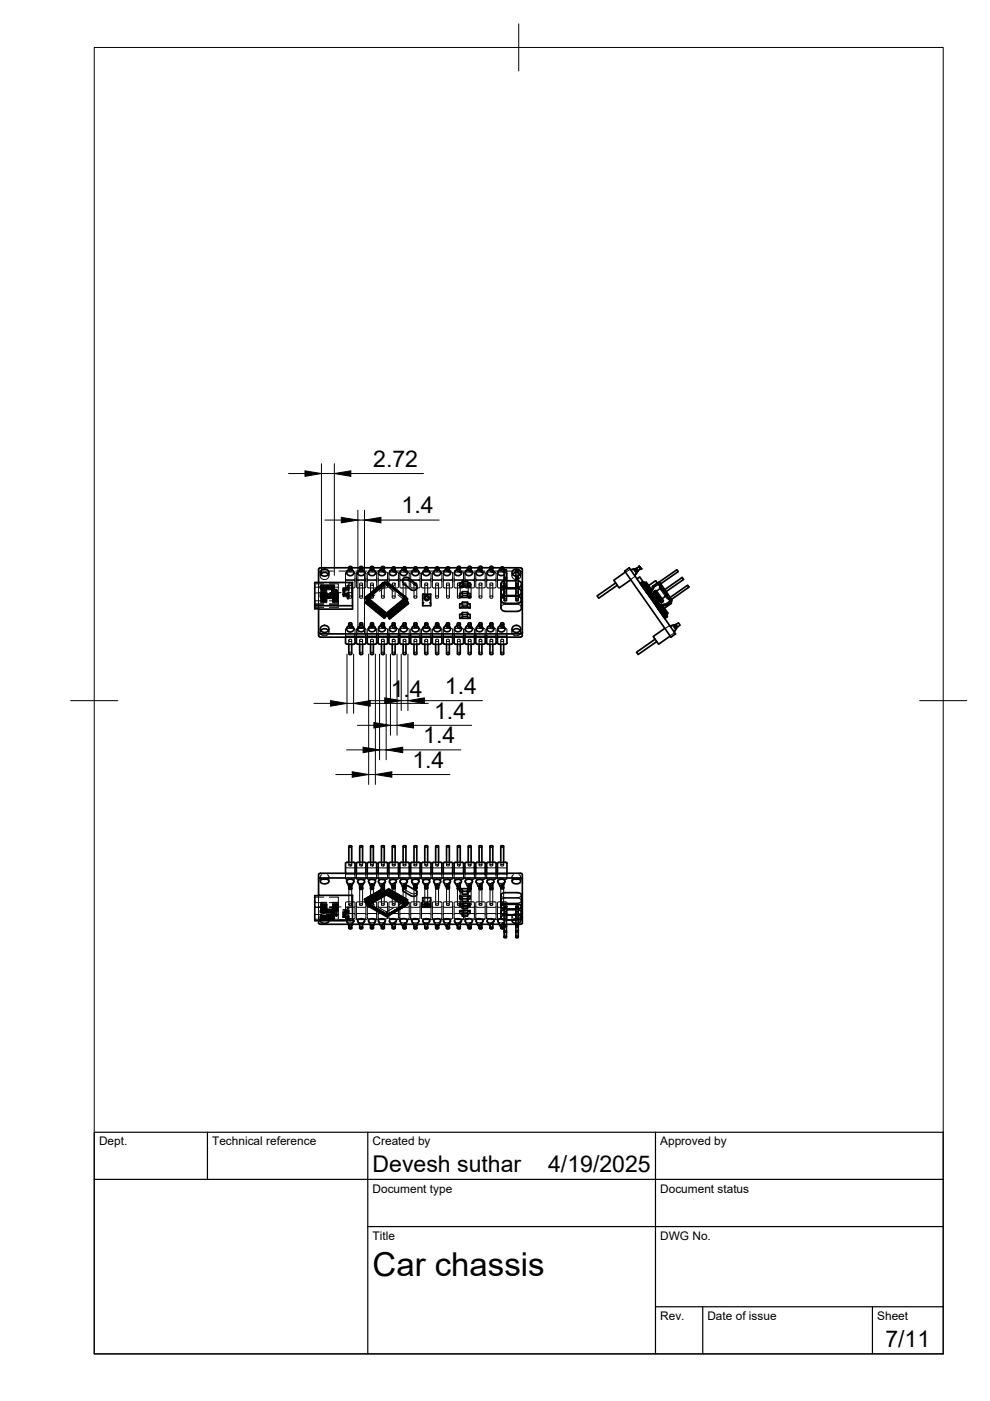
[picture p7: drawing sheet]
<svg xmlns="http://www.w3.org/2000/svg" width="210mm" height="297mm" viewBox="0 0 210 297" stroke-linecap="round" stroke-linejoin="round" font-family="sans-serif">
<defs><g id="words">
<text font-size="7" x="79" y="270.6">Car chassis</text>
<g font-size="4.9">
<text x="79.1" y="99">2.72</text>
<text x="85.2" y="108.9">1.4</text>
<text x="82.8" y="147.7">1.4</text>
<text x="94.3" y="147.2">1.4</text>
<text x="92.1" y="152.4">1.4</text>
<text x="89.7" y="157.6">1.4</text>
<text x="87.4" y="162.8">1.4</text>
<text x="79" y="248.5">Devesh suthar</text>
<text x="116.2" y="248.5">4/19/2025</text>
<text x="187.7" y="285.7">7/11</text>
</g>
<g font-size="2.5">
<text x="21" y="242.9">Dept.</text>
<text x="45" y="242.9">Technical reference</text>
<text x="79" y="242.9">Created by</text>
<text x="140" y="242.9">Approved by</text>
<text x="79" y="252.8">Document type</text>
<text x="140" y="252.8">Document status</text>
<text x="79" y="262.9">Title</text>
<text x="140" y="262.9">DWG No.</text>
<text x="140" y="279.9">Rev.</text>
<text x="150" y="279.9">Date of issue</text>
<text x="186" y="279.9">Sheet</text>
</g>
</g></defs>
<!-- layer: Hidden -->
<g fill="none" stroke="#000" stroke-width=".21">
<path d="M66.7 128.1h1.9M66.7 128.8h1.9M66.7 125.7h1.9M66.7 124.5h1.2M66.7 123.8h1.9M66.7 128.4h1.7M67.5 123.5v5.6M67.5 125.7h1.8M67.9 121.4v.7M67.9 133.4v.7M67.9 126.5l.2 .4h2.8v-.2M67.9 124.7l.2 .3h2.8v-.2"/>
<path d="M68 133.7a.86 .86 0 0 0 .8 1.1 .86 .86 0 0 0 .8-1.1M68 121.8a.86 .86 0 0 0 .8 1.1 .86 .86 0 0 0 .8-1.1M68.1 126.7v1.1h1.2M68.1 126.4h1.2M68.1 126.2h1.2M68.1 126.7h3.6M68.1 126.1h3.6M68.1 126h1.2M68.1 127.4h1.2M68.1 125.4h1.2M68.1 127.6h1.2M68.1 125.5h1.2"/>
<path d="M68.1 125.8h1.2M68.1 125.9h1.2M68.1 126.1h1.2M68.1 126.5h1.2M68.1 126.3h1.2M68.1 126.6h1.2M68.1 127h1.2M68.1 126.9h1.2M68.1 126.8h1.2M68.1 127.2h1.2M68.1 127.1h1.2M68.1 127.5h1.2"/>
<path d="M68.1 127.3h1.2M68.2 124.5h3.5M68.2 126.7l.2 .1M68.2 124.8l2.7 .1M68.2 124.3h2.7M69.3 125.2h-1.2v1M69.3 127.4h-2.6M69.6 128.4h2.3M69.7 121.4v.7M69.7 133.4v.7M69.8 128.1h1.9M69.8 123.8h1.9v1.2"/>
<path d="M69.8 125.7h1.9M69.8 127.4h1.9M70 125.7h2.3M70.4 125.8v.2h1.3M70.5 126.4h1.2M70.5 126.2h1.2M70.5 127.4h1.2M70.5 125.4h1.2M70.5 127.6h1.2M70.5 125.5h1.2M70.5 125.8h1.2M70.5 125.9h1.2"/>
<path d="M70.5 126.1h1.2M70.5 126.5h1.2M70.5 126.3h1.2M70.5 126.6h1.2M70.5 127h1.2M70.5 126.9h1.2M70.5 126.8h1.2M70.5 127.2h1.2M70.5 127.1h1.2M70.5 127.5h1.2M70.5 127.3h1.2M70.5 127.8h1.2"/>
<path d="M70.5 125.2h1.2M70.7 121.1h-2.8l-.4 .3M70.9 126.1v.2h-2.6l-.1 .2M70.9 124.2v.2h-2.5l-.2 .2M71.4 125.8v.2M71.7 126.2v2.6h-1.9M71.9 121.1h2.4M72.7 126.1v.4h.9M73.1 126.1v.2h.5M73.1 128.4h1.6M73.3 135.2l.3-.3h1.4l.3 .3M73.3 123.3l.2-.3h1.6l.2 .3"/>
<path d="M73.3 122.7v1.7l.2 .3 1.7-.1 .1-1.9M73.3 134.6v.5M73.3 133.4l.2-.2 1.7 .1v1.5h-1.8zM73.3 121.4l.2-.1 1.7 .1v1.5h-1.8zM73.5 125.7h1.2M73.6 126.6v.4h.4v-.4M73.6 124.9v.2h-.5M73.6 133l.1-.1a.89 .89 0 0 1 1.2 .1M73.6 121a.87 .87 0 0 1 1.3 0M74 132.6l.3-.2 .3 .3M74 138.4l.1-.1 .5 .1M74 126.5l.1-.1h.3l.2 .1"/>
<path d="M74 123.9v2.8l.1 .1 .5-.1v-2.8M74 124.9v.4h-.9M74 120.4h.6M74 135.9v.7M74 120.7l.3-.2 .3 .2M74.5 132.6h.1M74.5 120.7h.1M74.6 120.7h.1M74.6 135.9v.7M75.3 134.6v.5M75.4 121.1h2.4M75.6 135.2l.3-.3h1.4l.3 .3"/>
<path d="M75.6 123.3l.2-.3h1.6l.2 .3M75.6 122.7v1.7l.2 .3h1.5l.2-.2 .1-1.8M75.6 134.6v.5M75.6 121.4h1.9v1.4l-.2 .1h-1.7zM75.6 133.3h1.9v1.5h-1.8zM76 121a.91 .91 0 0 1 1.1 0M76 132.9a.91 .91 0 0 1 1.1 0M76.3 132.7l.3-.1 .3 .2M76.3 138.4l.1-.1 .5 .1M76.3 126.5l.1-.1h.3l.2 .1M76.3 123.9v2.8l.1 .1h.3l.2-.1v-2.8M76.3 120.4h.6"/>
<path d="M76.3 132.7h.1M76.3 135.9v.7M76.3 120.8l.3-.1 .3 .1M76.3 132.6v.1M76.8 132.7h.1M76.8 120.8h.1M76.9 135.9v.7M77.4 126.7l.2 .1-.2 .1M77.6 126.8l.3-.2 .2 .3M77.6 126.7l-.2 .1M77.6 134.6v.5M77.6 127.7l.2 .2"/>
<path d="M77.6 127.7l-.1 .1M77.6 126.6l.1 .1M77.7 126.8h-.1M77.7 126.6l-.2 .1M77.7 126.7l-.1 .1M77.8 126.4l.1 .1-.2 .2M77.8 126.6l-.1 .1M77.9 135.2l.3-.3h1.4l.3 .3M77.9 123.3l.2-.3h1.6l.2 .3M77.9 122.7v1.7l.2 .3 1.7-.1 .1-1.9M77.9 134.6v.5M77.9 126.9l.2-.1-.2 .2v.4"/>
<path d="M77.9 126.4l-.2 .1M77.9 133.3h1.9v1.5h-1.8zM77.9 121.4h1.9v1.5h-1.9zM77.9 127.4h.1M78 126.3l.1 .1M78 126.7l.1 .1M78 126.5h-.1l.3-.1 .3 .2-.2 .1M78 128l.3 .2M78 128l-.1 .1M78.1 126.6l.2 .1M78.1 126.4l-.2 .2M78.1 127.5l.3 .3"/>
<path d="M78.1 126.1l.2 .1-.2 .2M78.1 126.5l.2 .1M78.2 127.2l-.3-.2-.3 .7M78.2 126.4h-.1M78.3 121.1v-.1a.84 .84 0 0 1 1.2 .1M78.3 133v-.1a.84 .84 0 0 1 1.2 .1M78.3 126.2l.3-.1 .2 .2-.2 .1M78.3 126.6v.1M78.3 126.1l-.4 .3M78.3 128.5l.1-.1 .3 .2M78.3 126.4l.2 .1M78.3 126l.1 .1"/>
<path d="M78.4 126l-.2 .1M78.4 127.2v.1M78.4 126.2h-.1M78.4 126.3l.2 .1M78.4 126.1l-.1 .2M78.5 126.5l-.2 .1M78.5 126.5v.1M78.5 125.8l.1 .1-.2 .2M78.5 126.2l.1 .2M78.5 127.9l.3 .2M78.6 132.6h.1M78.6 138.4l.1-.1 .5 .1"/>
<path d="M78.6 126.5l.1-.1h.3l.2 .1M78.6 123.9v2.8l.1 .1 .5-.1v-2.8M78.6 120.7h.1M78.6 120.4h.6M78.6 135.9v.7M78.6 127.5l-.2-.2-.4 .7M78.6 126l-.2 .1M78.6 126l-.1 .1M78.6 125.9l.3-.1 .3 .2-.2 .1M78.6 125.8l-.2 .2M78.6 126.4h.1M78.7 126.1l.1 .1"/>
<path d="M78.7 125.7l.1 .1M78.7 125.7l-.1 .1M78.7 125.9h.1M78.8 127.6v.1M78.8 132.4h.2M78.8 125.8l-.2 .2M78.8 126.2l-.2 .2M78.8 126.2v.1M78.8 125.5l.2 .2-.2 .1M78.9 125.8h-.1M78.9 128.7l.2 .2M78.9 128.7l-.2 .1"/>
<path d="M79 126.1l-.2-.1 .2 .1M79 128.2l.2 .3M79 125.5l-.3 .2M79 126.1h.1M79 127.9l-.2-.2-.4 .7M79 121.1h2.4M79 125.5h.1M79.1 125.8l.1 .1-.2 .2M79.1 125.4l-.2 .1M79.1 125.6l-.1 .1M79.1 132.6l-.2-.2-.3 .2M79.1 125.7l.2 .2"/>
<path d="M79.2 120.7l-.3-.2-.3 .2M79.2 125.5l-.2 .2 .2-.2 .3 .2-.2 .2M79.2 120.7h.1M79.2 135.9v.7M79.2 125.3l.1 .1-.2 .1M79.2 125.7l.1 .1M79.2 127.9v.1M79.3 125.4l-.2 .1M79.3 129.1l.2 .2M79.3 129.1l-.2 .1M79.3 125.4l-.1 .1M79.3 125.4l.4-.2 .2 .2-.2 .2"/>
<path d="M79.3 125.8v.1M79.3 125.2l-.2 .2M79.4 125.5l.1 .1M79.4 128.6l.3 .2M79.4 128.2l-.2-.2-.3 .7M79.4 125.3v.1M79.5 125.2l-.2 .1M79.5 126.1l-1.6 1.3M79.5 125.4l.2 .2M79.5 125.2l-.2 .2M79.5 125.6l-.2 .2M79.5 125.6v.1"/>
<path d="M79.5 125l.2 .1-.2 .1M79.5 125.4l.2 .1M79.6 125.2h-.1M79.6 128.3v.1M79.7 125.1l.3-.2 .2 .2-.2 .2M79.7 125.5v.1M79.7 124.9l-.3 .2M79.7 129.4l.2 .2M79.7 129.4l-.1 .1M79.8 125.2l.1 .1M79.8 124.9h.1M79.8 125l-.1 .1"/>
<path d="M79.8 128.9l.3 .3M79.9 128.6l-.3-.2-.3 .7M79.9 125.1l.1 .2M79.9 134.6v.5M79.9 125l-.2 .1M79.9 125.3l-.2 .2M79.9 125.3v.1M79.9 124.7l.1 .1-.2 .1M79.9 125.1l.1 .1M80 129.9l.1-.2 .3 .2M80 124.8l-.2 .1M80 124.8l-.1 .1"/>
<path d="M80 124.8l.4-.1 .2 .1-.2 .2M80 124.7l-.4 .3M80 125.2v.1M80.1 128.6v.1M80.1 124.6l.1 .1M80.1 124.9l.1 .1M80.1 124.7v.1M80.2 135.2l.3-.3h1.4l.3 .3M80.2 123.3l.2-.3h1.6l.2 .3M80.2 122.7v1.8l.2 .2 1.7-.1 .1-1.9M80.2 134.6v.5M80.2 121.4l.2-.1 1.7 .1v1.5h-1.9z"/>
<path d="M80.2 133.4l.2-.2 1.7 .1v1.5h-1.8zM80.2 124.8l.2 .2M80.2 124.7l-.2 .1M80.2 129.3l.3 .2M80.2 125l-.2 .2M80.2 125v.1M80.3 124.4l.1 .1-.2 .2M80.3 124.8l.1 .1M80.3 128.9l-.2-.2-.4 .7M80.3 124.6l-.1 .1M80.3 133l.1-.1a.87 .87 0 0 1 1.2 .1M80.3 121.1l.1-.1a.87 .87 0 0 1 1.2 .1"/>
<path d="M80.4 124.4l-.4 .3M80.4 124.9v.1M80.5 124.6l.1 .1M80.5 124.3v.1M80.5 129v.1M80.5 124.3l-.2 .1M80.5 124.4l-.1 .1M80.5 124.2v.1M80.6 124.6l.1 .1M80.6 124.4l-.2 .1 .3-.2 .2 .2-.2 .2M80.6 130.1l.2 .2M80.6 130.1l-.2 .1"/>
<path d="M80.6 124.7l-.2 .2M80.6 124.7v.1M80.6 124.1l.1 .1-.2 .2M80.6 124.5l.1 .1M80.7 129.6l.3 .3M80.7 129.3l-.2-.2-.4 .6M80.7 124.3l-.2 .1M80.7 124.3h-.1M80.7 124.2l.4-.1 .2 .1-.2 .2M80.7 124.6v.1M80.8 124.1l-.3 .1M80.8 124.3l.1 .1"/>
<path d="M80.8 124l.1 .1M80.8 124l-.1 .1M80.8 124.1v.1M80.9 130.6l.1-.2 .2 .2M80.9 132.4l.3 .1 .3 .4M80.9 138.4l.1-.1 .5 .1M80.9 120.5v.2M80.9 126.5l.1-.1h.3l.2 .1M80.9 123.9v2.8l.1 .1 .5-.1v-2.8M80.9 120.4h.6M80.9 135.9v.7M80.9 123.9v.1"/>
<path d="M80.9 129.3v.1M80.9 124.1l-.2 .1M80.9 124.4l-.2 .2M80.9 124.4v.1M81 123.8l.1 .1-.2 .2M81 120.5l.5 .5M81 124l-.1 .1M81 132.4l-.1 .2M81.1 124.3h-.2l.2 .1M81.1 123.9l.3-.2 .2 .3-.2 .1-.1-.1M81.1 130l.3 .2M81.1 124.3v.1"/>
<path d="M81.1 123.8l-.2 .1M81.1 129.6l-.2-.2-.3 .7M81.2 123.7v.1M81.2 124.1h.1M81.2 123.9h-.1M81.3 130.9l.1-.1 .2 .1M81.3 123.6l.1 .1-.2 .1M81.3 123.8l-.2 .2M81.3 124.1l-.2 .2M81.3 124.1v.1M81.3 129.7v.1M81.4 132.7l.1 .1"/>
<path d="M81.4 120.9l.1 .1M81.4 123.7l-.2 .1M81.4 123.5l-.4 .3M81.4 130.8l.2-.6 .1-.1 .2 .2 .2-.2 .3 .3 .3 .6M81.4 123.7h-.1M81.5 135.9v.7M81.5 123.5l-.2 .1M81.5 123.6h.1M81.5 130.3l.3 .2M81.5 123.8l.1 .1M81.6 129.9l-.3-.1-.3 .6M81.6 123.5l-.2 .2"/>
<path d="M81.6 123.7l.2 .1 .1-.1v.4M81.6 123.9l-.2 .1-.1-.1M81.6 123.9v.1M81.7 123.6l.1 .1M81.7 130v.1M81.8 123.7v.1M81.8 123.5l.1 .1M81.9 123.6l-.3-.1-.2 .2M81.9 124.1l-1.5 1.3M81.9 124.1l1.6 1.3M81.9 123.4v.2M81.9 123.6l-.1 .1"/>
<path d="M82.1 123.5l-.2 .1M82.1 130.1h.1M82.1 123.7l.2 .1M82.2 123.8v.1M82.2 134.6v.5M82.2 123.6l.2 .1-.1 .2 .2 .1 .1-.1-.7-.3M82.2 123.8l.2 .2M82.3 130l.2-.2 .2 .2 .3 .7M82.3 123.9l-.2-.3-.2 .1 .6 .3M82.4 124l.2 .1h.1M82.4 124h.1M82.4 130.3l-.2 .2"/>
<path d="M82.5 135.2l.3-.3h1.4l.3 .3M82.5 123.3l.2-.3h1.6l.2 .3M82.5 122.7v1.7l.2 .3h1.5l.2-.2 .1-1.8M82.5 129.8h.1M82.5 134.6v.5M82.5 123.9l-.1 .1M82.5 133.4l.2-.2 1.7 .1v1.5h-1.8zM82.5 121.4l.2-.1 1.7 .1v1.4l-.2 .1h-1.6zM82.5 124l.3 .2M82.6 121.1h2.4M82.6 124.1v.1M82.6 123.9l.3 .5 .2-.1"/>
<path d="M82.6 129.7l.2-.2 .3 .2 .3 .7M82.6 124.1l.3 .2M82.7 124.2l-.2-.2h-.1l.5 .4M82.7 121a.94 .94 0 0 1 1.1 0M82.7 124l.3 .5 .2-.1 .2 .2M82.8 130l-.3 .2M82.8 131.1h-.3M82.8 124.4l.1-.1 .2 .2M82.8 124.4l.8 .5M82.8 124.3v.1M82.8 129.5h.1M83 124.2l.1 .1"/>
<path d="M83 124.3l.2 .2M83 129.4l.2-.1 .1 .1 .4 .7M83 124.5v.1M83 124.2l.2 .2-.1 .1M83.1 124.5l.2 .2M83.1 129.7l-.2 .2M83.1 124.5l.3 .2 .1-.1M83.1 130.8l-.3 .1M83.2 132.6h.3l.3 .4M83.2 138.4l.1-.1 .5 .1M83.2 120.7l.6 .4M83.2 126.5l.1-.1h.3l.2 .1"/>
<path d="M83.2 123.9v2.8l.1 .1 .5-.1v-2.8M83.2 120.4h.6M83.2 129.2v.1M83.2 135.9v.7M83.2 132.5v.1M83.2 124.7l.2 .1h.2M83.2 124.7h.1M83.3 129.1l.2-.1 .2 .1 .4 .7M83.4 124.6l-.2 .1M83.4 124.6h.1M83.4 124.8v.1M83.5 124.6l.3 .5 .1-.1"/>
<path d="M83.5 129.4l-.3 .2M83.5 130.5l-.1-.1-.2 .2M83.5 124.8l.2 .2M83.5 128.9v.1M83.5 132.7l.3 .2a.94 .94 0 0 0-1.1 0M83.5 124.9l-.1-.2h-.2l.6 .4M83.6 124.7l.2 .2M83.6 120.8l.2 .2M83.6 125l.3 .2 .1-.1M83.6 125v.1M83.7 128.8l.2-.1 .2 .2 .3 .6M83.8 124.9l-.2 .1"/>
<path d="M83.8 135.9v.7M83.8 124.9l.1 .1M83.8 125l.2 .2M83.8 129.1l-.2 .2M83.8 130.2l-.1-.1-.2 .2M83.9 125.2v.1M83.9 124.9l.2 .2-.1 .1 .2 .2 .1-.1M83.9 128.6v.1M83.9 125.2l.2 .2M84 125.2l-.2-.2-.2 .1 .6 .3M84 125.1l.2 .2M84 128.6l.2-.2 .2 .1 .4 .8"/>
<path d="M84.1 125.4l.6 .2M84.1 125.4h.1M84.2 128.8l-.3 .3M84.2 129.9l-.3 .1M84.2 125.3l-.1 .1M84.2 125.3h.1M84.2 125.4l.3 .2M84.2 128.3v.1M84.3 125.5v.1M84.3 125.3l.3 .5 .2-.1-.2-.1M84.3 125.5l.3 .2M84.4 125.6l-.2-.2h-.1l.5 .4"/>
<path d="M84.4 128.3l.2-.2 .2 .1 .3 .8M84.4 126.1l1.5 1.3M84.5 125.8l.1-.1 .2 .2M84.5 125.8l.5 .3M84.5 125.7v.1M84.5 134.6v.5M84.5 128.6l-.2 .2M84.5 129.6l-.1-.1-.2 .2M84.6 128v.1M84.6 125.6l-.1 .1 .2 .2 .2-.1M84.6 125.7l.3 .2M84.7 125.9v.1"/>
<path d="M84.7 125.6l.2 .2-.1 .1M84.7 128l.2-.2 .2 .1 .4 .8M84.8 125.9l.2 .2M84.8 135.2l.3-.3h1.4l.3 .3M84.8 123.3l.2-.3h1.6l.2 .3M84.8 122.7v1.7l.2 .3h1.5l.2-.2 .1-1.8M84.8 134.6v.5M84.8 125.9l.2 .2 .2-.1-.1-.1M84.8 121.4h1.9v1.4l-.2 .1h-1.7zM84.8 133.3h1.9v1.5h-1.8zM84.9 125.8l.2 .2M84.9 128.3l-.3 .2"/>
<path d="M84.9 129.4l-.1-.1-.2 .1M84.9 126.1l.2 .1h.2M84.9 126.1h.1M84.9 127.7v.1M85 121a.84 .84 0 0 1 1.2 0M85 133l.1-.1a.89 .89 0 0 1 1.1 .1M85 126l-.1 .1M85.1 126.1l.2 .2M85.1 127.7l.2-.2 .2 .2 .4 .7M85.1 126.2v.1M85.2 126l.2 .2M85.2 126.2l.2 .2"/>
<path d="M85.2 129.1h-.3M85.2 126.3l-.1-.2h-.2l.6 .4M85.2 128l-.2 .2M85.3 126.1l.3 .3-.1 .1-.3-.2 .2-.1M85.3 127.4v.1M85.3 126.5l.2-.1 .2 .2M85.3 126.5l.6 .3M85.3 126.4v.1M85.4 123.3a.75 .75 0 0 1 1.2-.4l1.6 1.3 .2 .4M85.4 127.4l.2-.2 .2 .2 .4 .7M85.5 132.5h.2l.4 .4M85.5 126.3l-.2 .1 .3 .2 .1-.1"/>
<path d="M85.5 138.4l.1-.1 .5 .1M85.5 123.9v2.8l.1 .1 .5-.1v-2.8M85.5 126.5l.1-.1h.3l.2 .1M85.5 120.4h.6M85.5 135.9v.7M85.5 126.4l.4 .4M85.6 126.6v.1M85.6 120.5h-.1M85.6 120.5l.5 .5M85.6 120.5l-.1 .2M85.6 127.7l-.3 .2M85.6 128.8l-.1-.1-.2 .1"/>
<path d="M85.6 126.3l.2 .2M85.6 132.4l-.1 .2M85.6 127.2h.1M85.7 126.6l.2 .2 .1-.1M85.7 126.5l.2 .2M85.7 126.8h.2l.2 .2M85.8 127.1l.1-.1 .3 .2 .3 .7M85.8 126.5l-.1 .1M85.9 126.7l-.2 .1M85.9 126.8l.2 .1M85.9 126.6l.1 .1M85.9 127.4l-.2 .2"/>
<path d="M86 128.5l-.1-.1-.3 .2M86 120.8l.1 .1M86 132.7l.1 .1M86 126.9l-.3-.1 .2 .4M86 126.7l.2 .1M86.1 135.9v.7M86.1 127l.2 .1M86.1 126.8l.2 .2M86.2 121.1h2.3M86.2 126.8l-.1 .2M86.3 128.2l-.1-.1-.2 .2M86.6 127.9l-.2 .1"/>
<path d="M86.8 134.6v.5M87.1 135.2l.3-.3h1.4l.3 .3M87.1 123.3l.2-.3h1.6l.2 .3M87.1 122.7v1.7l.2 .3 1.7-.1 .1-1.9M87.1 134.6v.5M87.1 133.3h1.9v1.5h-1.8zM87.1 121.4h1.9v1.5h-1.9zM87.5 133v-.1a.89 .89 0 0 1 1.2 .1M87.5 121a.84 .84 0 0 1 1.2 0M87.8 132.6l.3-.2 .3 .3M87.8 138.4l.1-.1 .5 .1M87.8 120.7l.3-.2 .3 .2"/>
<path d="M87.8 123.9v2.8l.1 .1 .5-.1v-2.8M87.8 126.5l.1-.1h.3l.2 .1M87.8 132.6h.1M87.8 135.9v.7M87.8 120.4h.6M88.3 132.6h.1M88.4 120.7h.1M88.4 135.9v.7M89.1 134.6v.5M89.4 135.2l.3-.3h1.4l.3 .3M89.4 123.3l.2-.3h1.6l.2 .3M89.4 122.7v1.7l.2 .3 1.7-.1 .1-1.9"/>
<path d="M89.4 134.6v.5M89.4 121.4l.2-.1 1.7 .1v1.5h-1.8zM89.4 133.4l.2-.2 1.7 .1v1.5h-1.8zM89.6 126.4h1.7M89.7 121.1h2.4M89.8 121a.91 .91 0 0 1 1.1 0M89.8 132.9a.91 .91 0 0 1 1.1 0M90 126.9a.5 .5 0 0 1 .5-.4 .5 .5 0 0 1 .5 .4M90.1 138.4l.1-.1 .5 .1M90.1 126.5l.1-.1h.4l.1 .1M90.1 123.9v2.8l.1 .1 .5-.1v-2.8M90.1 120.4h.6"/>
<path d="M90.1 135.9v.7M90.1 120.8l.3-.1 .3 .1M90.1 132.6v.1l.3-.1 .3 .2M90.6 132.7h.1M90.6 120.8h.1M90.7 135.9v.7M91.4 134.6v.5M91.7 135.2l.3-.3h1.4l.3 .3M91.7 123.3l.2-.3h1.6l.2 .3M91.7 122.7v1.7l.2 .3h1.5l.2-.2 .1-1.8M91.7 134.6v.5M91.7 133.3h1.9v1.5h-1.8z"/>
<path d="M91.7 121.4h1.9v1.4l-.2 .1h-1.7zM92.1 121.1v-.1a.84 .84 0 0 1 1.2 .1M92.1 133v-.1a.84 .84 0 0 1 1.2 .1M92.4 138.4l.1-.1 .5 .1M92.4 126.5l.1-.1h.3l.2 .1M92.4 123.9v2.8l.1 .1h.3l.2-.1v-2.8M92.4 120.4h.6M92.4 135.9v.7M92.4 120.7h.1M92.4 132.6h.1M92.6 132.4h.2M92.9 132.6l-.2-.2-.3 .2"/>
<path d="M93 120.7l-.3-.2-.3 .2M93 120.7h.1M93 135.9v.7M93.3 121.1h2.4M93.7 134.6v.5M94 135.2l.3-.3h1.4l.3 .3M94 123.3l.2-.3h1.6l.2 .3M94 122.7v1.7l.2 .3 1.7-.1 .1-1.9M94 134.6v.5M94 121.4h1.9v1.5h-1.9zM94 133.3h1.9v1.5h-1.8zM94.1 133l.1-.1a.85 .85 0 0 1 1.2 .1"/>
<path d="M94.1 121.1l.1-.1a.85 .85 0 0 1 1.2 .1M94.7 132.4l.2 .1 .4 .4M94.7 138.4l.1-.1 .5 .1M94.7 120.5v.2M94.7 123.9v2.8l.1 .1 .5-.1v-2.8M94.7 126.5l.1-.1h.3l.2 .1M94.7 120.4h.6M94.7 135.9v.7M94.8 120.5l.5 .5M94.9 132.4l-.2 .2M95.2 132.7l.1 .1M95.2 120.9l.1 .1"/>
<path d="M95.3 135.9v.7M96 134.6v.5M96.3 135.2l.3-.3h1.4l.3 .3M96.3 123.3l.2-.3h1.6l.2 .3M96.3 122.7v1.8l.2 .2 1.7-.1 .1-1.9M96.3 134.6v.5M96.3 133.4l.2-.2 1.7 .1v1.5h-1.8zM96.3 121.4l.2-.1 1.7 .1v1.5h-1.8zM96.6 132.9a.91 .91 0 0 1 1 0M96.6 121a.91 .91 0 0 1 1 0M96.9 121.1h2.4M97 132.6h.3l.3 .4"/>
<path d="M97 132.5v.1M97 138.4l.1-.1 .5 .1M97 120.7l.6 .4M97 126.5l.1-.1h.4l.1 .1M97 123.9v2.8l.1 .1 .5-.1v-2.8M97 120.4h.6M97 135.9v.7M97.4 132.7l.2 .2M97.4 120.8l.2 .2M97.5 123.6h2.2M97.5 125.8h2.2M97.5 128.1h2.2"/>
<path d="M97.5 130.3h2.2M97.6 135.9v.7M98.3 134.6v.5M98.6 135.2l.3-.3h1.4l.3 .3M98.6 123.3l.2-.3h1.6l.2 .3M98.6 122.7v1.7l.2 .3h1.5l.2-.2 .1-1.8M98.6 134.6v.5M98.6 121.4l.2-.1 1.7 .1v1.4l-.2 .1h-1.6zM98.6 133.4l.2-.2 1.7 .1v1.5h-1.8zM98.8 121a.84 .84 0 0 1 1.2 0M98.8 133l.1-.1a.89 .89 0 0 1 1.1 .1M99.3 132.5h.2l.4 .4"/>
<path d="M99.3 138.4l.1-.1 .5 .1M99.3 126.5l.1-.1h.3l.2 .1M99.3 123.9v2.8l.1 .1 .5-.1v-2.8M99.3 120.4h.6M99.3 135.9v.7M99.4 120.5h-.1M99.4 120.5l.5 .5M99.4 132.4l-.1 .2M99.4 120.5l-.1 .2M99.8 132.7l.1 .1M99.8 120.8l.1 .1M99.9 135.9v.7"/>
<path d="M100.5 121.1h2.3M100.6 134.6v.5M100.9 135.2l.3-.3h1.4l.3 .3M100.9 123.3l.2-.3h1.6l.2 .3M100.9 122.7v1.7l.2 .3h1.5l.2-.2 .1-1.8M100.9 134.6v.5M100.9 133.3h1.9v1.5h-1.8zM100.9 121.4h1.9v1.4l-.2 .1h-1.7zM101 133l.1-.1a.84 .84 0 0 1 1.2 .1M101 121.1l.1-.1a.84 .84 0 0 1 1.2 .1M101.6 132.4l.3 .2 .3 .3M101.6 138.4l.1-.1 .5 .1"/>
<path d="M101.6 120.5h.1l-.1 .2M101.6 126.5l.1-.1h.3l.2 .1M101.6 123.9v2.8l.1 .1 .5-.1v-2.8M101.6 120.4h.6M101.6 135.9v.7M101.7 120.5l.5 .5M101.8 132.4l-.2 .2M102.1 132.7l.1 .1M102.1 120.9l.1 .1M102.2 135.9v.7M102.9 134.6v.5M103.2 135.2l.3-.3h1.4l.3 .3"/>
<path d="M103.2 123.3l.2-.3h1.6l.2 .3M103.2 122.7v1.7l.2 .3 1.7-.1 .1-1.9M103.2 134.6v.5M103.3 121.4h1.8v1.5h-1.8zM103.3 133.3h1.8v1.5h-1.8zM103.5 132.9a.91 .91 0 0 1 1 0M103.5 121a.91 .91 0 0 1 1 0M103.9 132.6h.3l.3 .4M103.9 132.5v.1M103.9 138.4l.1-.1 .5 .1M103.9 120.7l.6 .4M103.9 126.5l.1-.1h.4l.1 .1"/>
<path d="M103.9 123.9v2.8l.1 .1 .5-.1v-2.8M103.9 120.4h.6M103.9 135.9v.7M104 121.1h2.4M104.3 132.7l.2 .2M104.3 120.8l.2 .2M104.5 135.9v.7M105.2 134.6v.5M105.5 135.2l.3-.3h1.4l.3 .3M105.5 123.3l.2-.3h1.6l.2 .3M105.5 122.7v1.7l.2 .3 1.7-.1 .1-1.9M105.5 134.6v.5"/>
<path d="M105.5 133.4l.2-.2 1.7 .1v1.5h-1.8zM105.5 121.4l.2-.1 1.7 .1v1.5h-1.8zM105.7 121a.73 .73 0 0 1 1-.2 .73 .73 0 0 1 .2 1M105.7 133l.1-.1a.86 .86 0 0 1 1.1 .1M106.2 132.5h.2l.4 .4M106.2 138.4l.1-.1 .5 .1M106.2 126.5l.1-.1h.4l.1 .1M106.2 123.9v2.8l.1 .1 .5-.1v-2.8M106.2 120.4h.6M106.2 135.9v.7M106.2 128.9a.81 .81 0 0 1 .9-.8h2.5a.86 .86 0 0 1 1 .8M106.3 120.5h-.1"/>
<path d="M106.3 120.5l.5 .5M106.3 132.4l-.1 .2M106.3 120.5l-.1 .2M106.4 126.8l.7-.3h2.5a.77 .77 0 0 1 1 .7 .77 .77 0 0 1-1 .8h-2.5a.76 .76 0 0 1-.8-.4 .76 .76 0 0 1 .1-.8zM106.4 125.1l.6-.3h2.6a.77 .77 0 0 1 1 .8 .77 .77 0 0 1-1 .8h-2.5a.74 .74 0 0 1-.8-.4 .74 .74 0 0 1 .1-.9zM106.7 120.8l.1 .1M106.7 132.7l.1 .1M106.8 135.9v.7M106.9 126.2l.5 .1M106.9 124.6h.5M106.9 127h.5M106.9 125.6h.5"/>
<path d="M106.9 125.4h.5M106.9 124h.5M106.9 123.7h.5M106.9 121h.1M107.4 126.4h-.5M107.4 124.8h-.5M107.4 123.1l-.5 .1M107.5 134.6v.5M107.6 121.1h2.8l.3 .3M108.5 121.4v.7M108.5 133.4v.7M108.6 133.7a.86 .86 0 0 0 .9 1.1 .86 .86 0 0 0 .8-1.1"/>
<path d="M108.6 121.8a.86 .86 0 0 0 .9 1.1 .86 .86 0 0 0 .8-1.1M109.4 121.4h.5M109.4 126.4h.5M109.4 127h.5M109.4 124.8h.5M109.4 125.6h.5M109.4 125.4h.5M109.4 123.1l.5 .1M109.4 124h.5M109.4 123.7h.5M109.9 122.1l-.5 .1M109.9 126.2l-.5 .1"/>
<path d="M109.9 124.6h-.5M110.4 121.4v.7M110.4 133.4v.7M133.6 120.7l-1 .7M134.6 120.7l-.2 .3 .2 .2 .2 .1 .2-.1M134.7 120.7l.4 .4zM134.7 120.7l-.2 .2 .2 .3 .4-.1M134.7 120.7l-.1 .2 .1 .2M134.7 122.2l-1 .7M134.7 121.1h.1M134.7 121.1l.3 .1M134.9 120.6l.4 .4-.5-.4 .2-.1 .1 .2"/>
<path d="M134.9 120.6l-.2 .1M134.9 120.6l.3 .4M134.9 120.5l-1.2 .3 1-.1M135 120.5l-.1 .1M135 120.5l-1.3 .3M135 120.5l-1.3 .3 1-.1M135.1 120.7l.2 .3M135.1 120.7h-.4M135.1 121.1h.1M135.2 121l-.1 .1M135.2 120.9l-.1 .2M135.2 121l-.6 1.1 .5-1"/>
<path d="M135.4 120.2l.3 .5M136 124.1h.1M136 123.4l.6 .9M136.1 123.8l-.3 .1M136.1 124.2l.7-.2 .3 .4M136.3 123.2l-.6 .5 .6-.2 .3 .2 .1-.1M136.3 124.5l.8-.2 .2 .4M136.4 124.6l.7-.2 .3 .1-.9 .2M136.4 123.4l.9 1.3M136.5 123.6l.2 .3-.7 .1M136.5 123.6l.2 .2zM136.6 123.7l-.5 .4 .6-.2 .3 .1"/>
<path d="M136.6 123.7l.2 .3M136.6 123.5l.1 .1M136.7 125.1l.7-.2 .3 .4M136.7 123.6l.1 .1M136.7 123.6l-.3-.1-.6 .2M136.7 123.6h.1M136.8 123.7h.1M136.8 123.9h.1M136.8 123.9l.1 .2M136.8 123.7l.1 .1M136.8 123.7l.1 .2M136.8 123.7l-.9 .2 .7-.2 .3 .4"/>
<path d="M136.8 123.7l-.1 .1M136.8 124l-.7 .2M136.8 124l-.5 .4M136.8 124l.2 .2M136.9 123.8l-.2 .1M136.9 123.8l.1 .2M136.9 125.4l.8-.2 .2 .4M136.9 123.9v.1M136.9 123.9l-.1 .1M136.9 124.1l.1 .2M137 124.2l.1 .2M137 124h.1"/>
<path d="M137 124h-.2M137 124.2h.1M137 124.2l-.8 .2 .8-.2 .2 .1M137 124l.1 .1h-.3l-.7 .2M137 124l.1 .1M137 124l-.1 .1M137.1 124.1l.1 .2M137.1 124.4l.1 .2M137.1 125.7l.7-.2 .3 .4-.2-.2-.7 .1 .7-.2 .3 .1M137.1 124.4l-.8 .1M137.1 124.4l.1-.1 .1 .1M137.1 124.4l.1 .1"/>
<path d="M137.1 124.1l-.1 .1M137.2 124.5h.1M137.2 124.5l.1 .2M137.2 124.5l.2 .3M137.2 125.5l.7-.1 .2 .2M137.2 124.3l.1 .1M137.2 124.3l-.1 .1M137.3 125.5l.5-.1 .1 .2M137.3 124.4l.1 .2M137.3 124.7l-.5 .5M137.3 124.4l.1 .1M137.3 124.4l-.1 .1"/>
<path d="M137.4 124.8l-.2-.1-.6 .2M137.4 124.8l.1 .2M137.4 124.6h.1M137.4 124.8h.1M137.4 126.1l.8-.2 .1 .2M137.4 124.6l.1 .1M137.4 124.6l-.1 .1M137.5 124.7l-.4-.1-.6 .2 .7-.2 .3 .4M137.5 124.7h.1M137.5 124.7h-.2l.2 .2M137.5 124.9l-.8 .2M137.5 124.7l.2 .3"/>
<path d="M137.5 124.7l-.1 .1M137.5 126.2l.8-.1 .2 .3-.1-.2-.8 .2M137.5 124.1l-1 .7M137.5 125l.1 .1M137.5 125.7l.6 .8M137.6 125.3h.3l.1 .2M137.6 125.1l.1 .2M137.6 124.8h-.3l-.7 .2M137.6 125.1l-.2-.1-.6 .2M137.6 124.8v.1M137.6 124.8l-.1 .1M137.6 125.1h.1"/>
<path d="M137.6 126.4l.6-.4 .2 .1 1.2 1.7v.2l-.6 .4M137.6 124.9l-.1 .1M137.6 126.4l.9-.2 .4 .4-.3-.2-.8 .2M137.7 126.5l2.4-1.7 1.1 1.5-2.5 1.7 .4-.7 .2 .2M137.7 125l-.2-.1-.8 .2M137.7 125.3l-.8 .1M137.7 125h.1M137.7 125l-.1 .1M137.7 125l.1 .2M137.7 125.3l.1 .1M137.8 125.4l.1 .1M137.8 125.1l.1 .2"/>
<path d="M137.8 125.1v.1M137.8 125.4l-.6 .4h.4a.41 .41 0 0 1 .7 .1l.1 .2a.35 .35 0 0 0-.6-.2l-.4 .1 .6-.2 .3 .1-.1-.1M137.8 125.4l-.7 .2M137.8 126.7l.3-.1a.36 .36 0 0 1 .3-.1 .36 .36 0 0 1 .3 .2M137.8 125.4l.6 .9-.6 .4M137.8 125.4l.1 .2M137.8 125.2l.1 .1M137.8 125.2l-.2-.1-.7 .2M137.8 125.2l-.1 .1M137.8 125.2h.1M137.9 126.7l.3-.1a.41 .41 0 0 1 .7 .2M137.9 125.3l.1 .2"/>
<path d="M137.9 125.5l-.6 .3-.2-.1M137.9 126.8l.7-.2 .2 .3M137.9 125.3l.3 .4M137.9 125.3l-.1 .1M137.9 125.5l.1 .2M137.9 125.4l-.3-.1-.6 .2M137.9 125.4h-.1M138 125.7l.2 .2M138 125.5l-.9 .2M138 125.5v.1M138 125.5l-.1 .1M138 125.8l.2 .2"/>
<path d="M138.1 124.9l1.2 1.8M138.1 125.6l.1 .2-.2-.3-.8 .2M138.1 125.8l.3 .5M138.1 125.6l-.1 .1M138.2 125.7l-.9 .2 .7-.1 .3 .3M138.2 126l-.2-.1-.6 .2M138.2 125.8l.1 .1M138.2 125.8l.1 .1-.1 .1M138.2 125.8l-.1 .1M138.3 125.9l.1 .1M138.3 126.1l.2 .1M138.3 126.1l.2 .3"/>
<path d="M138.4 126.1l-.2-.2-.7 .3 .4-.2a.36 .36 0 0 1 .6 .2M138.4 126.1h-.1M138.4 126l.1 .2M138.5 126.3l.1-.1-.2-.1-.8 .3M138.5 126.3l-.8 .2M138.5 126.2l.2 .3M138.5 126.2l-.4-.1-.6 .2M138.5 126.2l.1 .2-.1-.3-.9 .2M138.5 126.4l.1 .2M138.5 126.5l.2 .2M138.6 126.5l-.8 .1M138.6 126.5l.1 .2"/>
<path d="M138.6 126.5h.1M138.6 126.4h-.1M138.7 126.7l.1-.1-.3-.1-.7 .2M138.7 126.7l-.8 .1M138.7 126.5l.2-.1 .4 .5 .2 .3-.2 .1M138.7 126.4l.2 .4M138.7 126.5l-.3-.2-.7 .2 .7-.1 .3 .3M138.7 126.7l.2 .3M138.7 126.5l-.1 .1M138.8 128.1l.4-.6-.1-.3 .2 .4-.4 .7M138.9 126.6l-.2 .1M138.9 126.7l.1 .2"/>
<path d="M138.9 127l-.8 .1M138.9 126.8l-.2-.2-.8 .2M138.9 127l.1 .2M138.9 126.8h.1M138.9 126.8l-.9 .1 .8-.1 .1 .2a.27 .27 0 0 0-.1-.3 .27 .27 0 0 0-.4 .1h-.5M139 126.9v.3l-.4 .6M139 126.9l.2 .3-.5 .7M139 126.9l-.3-.1-.7 .2M139 126.9l.1 .2M139 127.2l-.4 .7 .4-.7-.1-.2 .2 .3-.4 .7M139 127.2l-.1-.2-.4 .7M139.1 127.9l.6 .8"/>
<path d="M139.1 127l.1 .2M139.1 127.1v.3l-.4 .6M139.1 127.3l-.1-.2a.27 .27 0 0 1 .3 .2 .27 .27 0 0 1-.2 .3l-.3 .5 .6-.4 .6 .8-.6 .4M139.1 127.1l-.1 .1M139.1 127.3l.2 .2M139.2 127.2a.54 .54 0 0 1-.2 .8l-.1 .2 .4-.7M139.2 127.2l.2 .3M139.2 127.2h-.1M139.3 127.2v.3l-.5 .6M139.3 127.2l-.2 .1M139.3 127.2l.1 .2M139.3 127.6l.3 .4 .1-.1"/>
<path d="M139.3 127.3l.1 .3-.4 .8 .4-.7 .2 .3-.5 .6 .2-.3a.37 .37 0 0 0 .1-.6l-.1-.2 .1 .3-.4 .6M139.3 126.7l-.5 .2 .1 .1-.6 .4M139.3 126.7l1.2 1.8M139.3 127.3l-.1 .1 .1 .1M139.4 123.6l.7 1-2.5 1.8M139.4 127.6l.1 .2 .1-.1M139.4 127.4v.3l-.4 .6M139.4 127.4l-.1 .1M139.4 127.5l.1 .1M139.5 127.6v.2l-.4 .7 .2-.3a.45 .45 0 0 0 .1-.8l.3 .5-.5 .7 .4-.5v-.3M139.5 127.6l-.1 .1M139.5 127.6l.1 .2"/>
<path d="M139.5 127.6l.1 .1M139.6 127.7v.1a.69 .69 0 0 1-.3 .9v.1M139.6 127.8l.9 1.3M139.6 127.8l.2 .4-.4 .7 .4-.7M139.6 129.3l.4-.6-.1-.3 .2 .4-.4 .6M139.6 123.5l-.2 .2M139.6 127.8l-.1 .1M139.6 128l.2 .2M139.7 127.9h-.1l.1 .2a.27 .27 0 0 1 .3 .3 .27 .27 0 0 1-.3 .2l-.2 .5 .4-.7 .1 .2M139.7 127.9l.1 .3-.5 .6M139.7 127.9l.2 .2M139.8 128.2l-.2-.2-.4 .7 .4-.6-.1-.3 .2 .5-.4 .5"/>
<path d="M139.8 128.2l.1 .2M139.8 129.5l.4-.6-.1-.2 .2 .4-.3 .6M139.9 128.1v.3l-.4 .5 .1 .2 .3-.5-.2-.5 .1 .2-.4 .7M139.9 128.4l.1-.1 .1 .3-.4 .8M139.9 128.1l.2 .4-.5 .7M139.9 128.4l.1 .2M139.9 128.1l-.1 .1M139.9 128.2l-.1 .1M140 128.3v.3l-.4 .5M140 128.3l-.1 .1M140 128.3l.1 .2M140 128.5l.1 .2"/>
<path d="M140 128.6l-.4 .7M140 128.6h.1M140 129.8l.4-.5-.1-.3 .2 .4-.4 .6M140.1 123.8l-.4 .3M140.1 128.7h.1M140.1 128.7l.2 .2M140.1 128.5v.3M140.1 128.5l.1 .4-.4 .6M140.1 128.5l-.1 .1M140.1 125.1l1 1.4M140.2 128.8l.1 .2 .1-.1M140.2 128.8h.1l.2 .3-.5 .7"/>
<path d="M140.2 128.6a.58 .58 0 0 1-.2 .9l-.1 .1M140.2 128.6h.1M140.2 128.6l-.1 .1M140.2 128.6l.1 .1M140.3 128.9l-.4 .7M140.3 130.1l.3-.6-.1-.2 .2 .4-.3 .6M140.3 124.1l-.3 .2M140.3 129l.3 .4M140.3 124.2l-.5 .4 .3 .5 .6-.4-.3 .2M140.4 129.1h.1M140.4 128.8h.1M140.4 128.8l-.1 .1"/>
<path d="M140.4 124.2l-.3 .2M140.4 129v.1M140.5 129l-.1-.1a.59 .59 0 0 1-.3 .9v.1l.4-.5-.1-.3M140.5 129h.1M140.5 129.3l-.1-.2a.27 .27 0 0 1 .3 .3 .27 .27 0 0 1-.2 .3l-.3 .4M140.5 129l.1 .2M140.6 129.2h.1M140.6 129.2a.76 .76 0 0 1-.3 1M140.6 129.4h.1M140.6 129.4l.1 .2M140.6 129.2l.1 .1M140.6 129.2l-.1 .1"/>
<path d="M140.6 129.4l.2 .2M140.6 125.2l.3-.2-.4 .3M140.6 130.1l.6 .8M140.6 129.2l.2 .2M140.7 130.7l.3-.6-.1-.3 .3 .4-.4 .7M140.7 129.5h.1a.5 .5 0 0 1-.2 .8l-.1 .2M140.7 129.3h.1M140.7 129.3l.3 .5M140.7 129.6l-.3 .7M140.7 129.3l.2 .4-.5 .7M140.7 129.6l.2 .2M140.7 129.3l-.1 .1"/>
<path d="M140.8 124.8l-.3 .2M140.8 129.7l.1 .1M140.8 124.9l-.5 .4M140.9 129.8l.1 .3-.4 .5 .3-.6-.2-.5 .1 .3-.4 .6M140.9 129.5h.1M140.9 129.5l.2 .4-.5 .8 .2-.1M140.9 129.8l.1 .2M140.9 129.5l-.2 .1M140.9 129l-1 .6M140.9 129.8a.21 .21 0 0 1 .3 .2 .21 .21 0 0 1-.1 .2l-.4 .6M140.9 129.9l-.6 .4M140.9 129.6l-.1 .1"/>
<path d="M140.9 129.9l.5 .7M141 129.7h.1M141 130l.1 .1M141 129.8l.2 .2M141.1 129.9h.1M141.1 129.9l.2 .3-.5 .8M141.1 130.1h.1M141.1 129.9h-.1M141.1 130.1l.1 .2M141.1 130.1l.1 .3-.4 .5M141.1 129.9l.2 .3M141.1 130.1l.2 .1"/>
<path d="M141.2 130.9l-.3 .2M141.2 130h.1M141.2 130.3l-.1-.2 .1 .3-.4 .6M141.2 130.3l-.2 .1M141.2 130.3l.1 .1M141.2 125.4l-.4 .3M141.3 130.2h.1M141.3 130.2l-.1 .1 .1 .1M141.3 130.2l.1 .2-.5 .7M141.4 126.3l.3-.2-.6 .4 .4 .5 .5-.4M141.5 125.8l-.3 .2M141.5 125.9l-.5 .4"/>
<path d="M141.6 125.9l-.3 .2M142 132.6l-1 .7M142 126.5l-.3 .3M142.1 126.7l-.4 .2M142.1 126.7l-.3 .2M142.2 127.7l-.9-1.3-2.5 1.7M142.4 127.1l-.4 .3M143 132.6l-.1 .2 .2 .3h.3M143 132.6l-.1 .4 .2 .3 .2-.2M143 134.1l-1 .7M143.1 132.6l.3 .5zM143.1 132.6a.31 .31 0 0 0-.2 .2 .31 .31 0 0 0 .2 .3h.3"/>
<path d="M143.1 132.6l-1 .1 1.2-.3-.1 .2 .4 .4M143.1 132.6l-.9 .1M143.1 132.6h.1M143.2 132.5l-.1 .1M143.3 132.4l.1 .1a.25 .25 0 0 1 .2 .2 .25 .25 0 0 1-.1 .3zM143.3 132.4l.3 .6M143.4 132.5l-.3 .1M143.4 133.1l-.5 .9M143.6 132.8l-.2 .3M143.6 133l-.2 .1M143.6 133l-.7 .9 .7-.9M143.7 132.9l-.7 1.1"/>
<path d="M74 179.5l.2 .2 .4-.2M76.3 179.5l.2 .2 .4-.2M78.6 179.5l.2 .2 .4-.2M80.9 179.5l.2 .2 .4-.2M83.2 179.5l.2 .2 .4-.2M85.5 179.5l.2 .2 .4-.2M87.8 179.5l.2 .2 .4-.2M90.1 179.5l.2 .2 .4-.2M92.4 179.5l.2 .2 .4-.2M94.7 179.5l.2 .2 .4-.2M97 179.5l.2 .2 .4-.2M99.3 179.5l.2 .2 .4-.2"/>
<path d="M101.6 179.5l.2 .2 .4-.2M103.9 179.5l.2 .2 .4-.2M106.2 179.5l.2 .2 .4-.2M66.7 192.3l2.6 .1M66.7 193.9h1.2M66.7 190.2h1.9M66.7 191.4h1.9M66.7 194.9h1.9M67.5 194.7l.3 .3h2.9M67.5 190v5.2M67.5 192.3h1.8M67.9 194.3v.9a1.11 1.11 0 0 1 1.8 0v-.9"/>
<path d="M67.9 185.9v1M68.1 191.7v.2M68.1 191.9v1.1h1.2M68.1 191.8h1.2M68.1 192.1h1.2M68.1 192.9h1.2M68.1 192.8h3.6M68.1 191.5h1.2M68.1 191.9h1.2M68.1 191.7h1.2M68.1 192h1.2M68.1 192.2h1.2"/>
<path d="M68.1 192.4h1.2M68.1 192.5h1.2M68.1 192.6h1.2M68.1 192.7h1.2M68.1 193.1h1.2M68.2 194.5h2.7M68.2 193.2h2.7M68.2 185.5a.47 .47 0 0 0-.3 .5 .47 .47 0 0 0 .6 .4M68.4 192.8l-.2 .1v.2h2.7v.3M68.8 193.7a.6 .6 0 0 0-.7 .1 .6 .6 0 0 0-.1 .7l.1 .1M69.2 193.9h1.2M69.3 191.3h-1.2v.4"/>
<path d="M69.3 193.2h-1.2v.2h1.2M69.4 185.5a.47 .47 0 0 1 .3 .5 .47 .47 0 0 1-.5 .4M69.5 193.9a.49 .49 0 0 1 .2 .6 .49 .49 0 0 1-.6 .3h-.3M69.7 185.9v1M69.8 190.2h1.9v1.2M69.8 192.3h1.9M69.8 191.4h1.9M70 192.3h2.3M70.5 191.8h1.2M70.5 192.1h1.2M70.5 192.9h1.2M70.5 193.2h1.2"/>
<path d="M70.5 191.5h1.2M70.5 191.9h1.2M70.5 191.7h1.2M70.5 192h1.2M70.5 192.2h1.2M70.5 192.4h1.2M70.5 192.5h1.2M70.5 192.6h1.2M70.5 192.7h1.2M70.5 193.1h1.2M70.5 193h1.2M70.5 191.3h1.2"/>
<path d="M70.9 194.1l-2.7 .1 .1 .2h2.6v.3M70.9 194.3v-.3h-2.8l-.2 .4M70.9 193v-.3h-2.8l-.2 .4M71.4 193.4v.3M71.4 193.9h.3M71.7 191.4v3.5h-1.9M71.7 193.4h-1.3v.3M71.9 195h2.4M73.1 193.7h.9v.6M73.1 193.9h.5v.4M73.3 192.2l.2 .2h1.5l.3-.2M73.3 193.9v-2.5l.3-.2h1.4l.3 .2v2.5"/>
<path d="M73.3 183.8l.3 .2h1.4l.3-.2M73.3 185.2v.3M73.3 193.8l1.8-.1 .2 .1v.9l-.3 .1h-1.6l-.1-.1zM73.3 185.4l1.9-.1 .1 1-.3 .2-1.6-.1-.1-.1zM73.5 187l.7 .3 .5-.1 .3-.2M73.5 195.4l.5 .3h.5l.5-.3M73.5 192.3h1.2M73.6 192.9h-.9v.5M73.6 193.1v-.6h.4v.6M73.6 194.2h.4M73.8 196h.9M74 187.8l.1-.1 .5 .1-.3 .2-.3-.1"/>
<path d="M74 187.9l.1 .1 .5-.1M74 193h-.9v.4M74 182.8v.6M74 188.5v3.2M74 183.3l.4-.1 .2 .3-.5 .1zM74.6 196.2l-.3 .1-.3-.1M74.6 196.2h.1M74.6 182.8v.6M74.6 188.5v3.2M74.7 194.9l-.7-.1-.5 .4M75.3 185.2v.3M75.4 195h2.4"/>
<path d="M75.6 193.8l.2-.1h1.6l.2 .2v.8l-1.9 .1-.1-.1zM75.6 192.2l.2 .2h1.5l.3-.2M75.6 193.9v-2.5l.3-.2 1.6 .1 .1 2.6M75.6 183.8l.3 .2h1.4l.3-.2M75.6 185.2v.3M75.6 185.4l1.9-.1v1.1h-1.9zM75.8 195.4l.6 .3 .5-.1 .4-.2M75.8 187l.8 .3 .7-.3M76.2 196h.7M76.3 187.7h.1M76.3 187.9l.1 .1 .5-.1M76.3 187.8l.1-.1 .5 .1"/>
<path d="M76.3 182.8v.6M76.3 188.5v3.2M76.3 183.3l.4-.1 .2 .3-.5 .1zM76.9 187.7h.1M76.9 196l-.3 .1-.3-.1M76.9 187.6l-.3 .2-.3-.1M76.9 182.8v.6M76.9 188.5v3.2M77.4 190.7l.3 .8h.4M77.6 190.6l-.3 .1M77.6 185.2v.3M77.6 190.5h.1"/>
<path d="M77.6 191.2l.2 .2h-.3l.6 .5-.2-.4M77.6 191.2l.2 .5 .4 .1M77.6 191.2l-.1 .1M77.7 190.5l.3 .7 .3 .3M77.8 191.7l.2 .1M77.8 191.4l.2 .4h.2M77.9 191.6h.4zM77.9 193.8l.2-.1h1.6l.2 .1v.9l-.3 .1h-1.6l-.1-.1zM77.9 191.6l.2 .4 .5 .1-.2 .1-.3-.5M77.9 192.2l.2 .2h1.5l.3-.2M77.9 193.9v-2.5l.3-.2h1.4l.3 .2v2.5M77.9 183.8l.3 .2h1.4l.3-.2"/>
<path d="M77.9 185.2v.3M77.9 190.4l-.2 .1M77.9 191.6l.2 .1M77.9 185.4l1.9-.1 .1 1-.3 .2-1.6-.1-.1-.1zM77.9 191.1v.2M77.9 191.1l1.5 .8M77.9 191.9h.1M78 191.5l.2 .4 .4 .1M78.1 190.3l.2 .8 .3 .1 .2-.1M78.1 191l-.2 .1M78.1 187l.6 .3 .7-.1 .2-.2M78.1 195.3l.7 .4 .5-.1 .3-.3"/>
<path d="M78.2 191.8v.1M78.2 192l.2 .2M78.2 191.9l.3 .1M78.3 190.2l-.4 .1M78.3 191.6l.1 .4h.2M78.3 191.5v.1M78.3 191.8l.4 .1zM78.3 191.8l.3 .5 .4 .1h-.2l-.2-.4-.3-.2M78.3 190.1h.1M78.4 191.9v.1M78.4 190.1l.3 .7 .3 .2M78.4 191.7l.2 .4 .4 .2-.3-.4"/>
<path d="M78.5 196h.8M78.5 190.8l-.3 .1M78.5 191.3l-.2 .2M78.6 187.9h.1M78.6 196.2l.2 .1 .4-.1M78.6 187.9l.1 .1 .5-.1-.2 .1M78.6 187.8l.1-.1 .5 .1M78.6 183.3h.5l.1 .2-.5 .1zM78.6 187.9l.2 .1M78.6 182.8v.6M78.6 188.5v3.2M78.6 192v.1"/>
<path d="M78.6 192.3l.2 .1M78.6 191.2v.2M78.6 190l-.2 .1M78.7 192.1l.2 .2M78.7 192.1h.4zM78.7 192.1l.3 .4 .4 .1h-.2l-.2-.4M78.8 189.9l.2 .8 .3 .1 .2-.1M78.8 188h.2zM78.8 190.5l-.3 .2M78.9 192l.2 .4 .3 .1M79 189.8l-.3 .1M79 191v.2"/>
<path d="M79 192.2l-.2-.1v.1M79 189.7h.1M79 195h2.4M79 192.2v.2M79 192.5l.2 .1M79.1 192.4l.2 .1M79.1 192.1l.2 .4h.1M79.1 189.7l.3 .7 .3 .2M79.1 192.3h.4zM79.1 192.3l.3 .5 .5 .1h-.2l-.3-.5M79.2 196.2h.1M79.2 182.8v.6"/>
<path d="M79.2 188.5v3.2M79.2 190.4l-.3 .1M79.2 190.9l-.2 .1M79.2 192.3l.2 .1M79.2 192.3v.2M79.3 192.2l.2 .4 .4 .1M79.3 190.8v.2M79.3 189.6l-.2 .1M79.4 189.5h.1M79.4 192.5v.1M79.4 192.8l.3 .1M79.5 189.5l.2 .6 .3 .3"/>
<path d="M79.5 192.6l.2 .2M79.5 192.3l.2 .4h.2M79.5 190.1l-.3 .2M79.6 192.5l.3 .1zM79.6 192.5l.2 .5 .5 .1h-.2l-.3-.4M79.6 192.6l.2 .1M79.6 192.6v.1M79.7 190.6v.2M79.7 189.4l-.2 .1M79.7 192.5l.2 .4 .4 .1M79.7 189.3h.1M79.8 189.3l.3 .7 .3 .2"/>
<path d="M79.9 185.2v.3M79.9 192.7v.2M79.9 193l.2 .1M79.9 189.9l-.3 .2M79.9 190.5l-.2 .1M79.9 192.9l.3 .1M79.9 192.6l.2 .4h.2M80 192.8h.4zM80 192.8l.3 .4 .4 .1-.2 .1-.5-.6M80 190.4v.1M80 189.2l-.2 .1M80.1 192.9v.1"/>
<path d="M80.1 192.7l.2 .4 .4 .2-.3-.5M80.2 185.4l1.9-.1 .1 1-.3 .2-1.6-.1-.1-.1zM80.2 193.8l1.8-.1 .2 .1v.9l-.3 .1h-1.6l-.1-.1zM80.2 189.1l.3 .8 .2 .1 .2-.1M80.2 192.2l.2 .2h1.5l.3-.2M80.2 193.9v-2.6l.3-.1h1.4l.3 .2v2.5M80.2 183.8l.3 .2h1.4l.3-.2M80.2 185.2v.3M80.2 189.7l-.2 .2M80.2 190.3l-.2 .1M80.2 187l.7 .3 .5-.1 .3-.2M80.2 195.3l.6 .4 .7-.2 .2-.2"/>
<path d="M80.3 193v.1M80.3 193.2l.2 .2M80.3 193.1l.3 .2M80.4 189l-.3 .1M80.4 190.2v.2M80.4 188.9h.1M80.4 193l.4 .1zM80.4 193l.3 .4 .4 .2h-.2l-.4-.6M80.5 192.5l1.4 .8M80.5 193.1v.1M80.5 188.9l.3 .7 .3 .2M80.5 196h1"/>
<path d="M80.6 192.9l.2 .4 .3 .2M80.6 189.5l-.3 .2M80.6 190.1l-.2 .1M80.7 193.2v.1M80.7 193.5l.2 .1M80.7 190v.1M80.7 188.8l-.2 .1M80.8 188.7h.1M80.8 193.4l.2 .1M80.8 193.1l.2 .3 .1 .1M80.9 193.3h.3zM80.9 193.3l.2 .4 .5 .1-.2 .1-.5-.6"/>
<path d="M80.9 188h.1M80.9 188.7l.3 .8 .2 .1 .2-.1M80.9 196.3l.1 .1M80.9 187.8l.1-.1 .5 .1M80.9 187.8h.1M80.9 183.3l.4-.1 .2 .3-.5 .1zM80.9 182.8v.6M80.9 188.5v3.2M80.9 193.3v.1M80.9 189.3l-.2 .2M81 193.2l.2 .4 .3 .1-.3-.4M81.1 189.8v.1"/>
<path d="M81.1 188.6l-.2 .1M81.1 188.5l.3-.1zM81.1 188.5l.1 .1M81.1 193.5v.1M81.1 193.7l.3 .2M81.2 193.6l.2 .1M81.2 188.5l.3 .7 .3 .2h.5l.2-.7M81.3 193.5h.3zM81.3 193.5l.2 .4 .4 .1-.2 .1-.4-.6M81.3 188.4l.1 .1M81.3 189.1l-.3 .2M81.3 189.7l-.2 .1"/>
<path d="M81.3 193.6v.1M81.4 188.4v.1M81.4 193.4l.2 .5h.3h-.1l-.2-.4M81.5 187.5l-.5 .5M81.5 195.8l-.6 .6M81.5 187.9l-.2 .1-.4-.1 .1 .1M81.5 195.8h.1M81.5 182.8v.6M81.5 188.5v3.2M81.6 193.7v.1M81.6 194l.1 .1M81.6 189l-.2 .1"/>
<path d="M81.6 193.9l.2 .1M81.7 193.8v.1M81.8 189.4v.1M81.9 194l.3 .2M81.9 194l.5 .1M81.9 193.3v.6h.2a.22 .22 0 0 0 .3 0 .22 .22 0 0 0 .1-.2h.1M81.9 194v.3M82.1 193.8v.2M82.2 185.2v.3M82.2 189.5v.1M82.2 188.9l.3 .2M82.3 193.7v.2"/>
<path d="M82.3 188.6h.4M82.4 194h-.2M82.5 193.8l.2-.1h1.6l.2 .1v.9l-.3 .1h-1.6l-.1-.1zM82.5 185.4l.2-.1h1.7l.1 1-.3 .2-1.6-.1-.1-.1zM82.5 193.7l.2 .2M82.5 192.2l.2 .2h1.5l.3-.2M82.5 193.9v-2.5l.3-.2h1.4l.3 .2v2.5M82.5 183.8l.3 .2h1.4l.3-.2M82.5 185.2v.3M82.5 193.6v.1M82.5 193.7l.3-.1zM82.5 193.7l-.1 .1a.25 .25 0 0 1-.2 .3 .25 .25 0 0 1-.3-.2v.1"/>
<path d="M82.6 187l.6 .3 .8-.3M82.6 195.4l.6 .3 .8-.3M82.6 189.7v.1M82.6 189.1l.3 .2M82.6 195h2.4M82.6 193.7l-.3 .5M82.7 188.8l.4 .1M82.7 193.7h-.1M82.7 193.7l-.2 .2M82.8 193.6l-.3 .4-.2-.1 .2-.2M82.8 193.5l.3-.1zM82.8 193.4v.2"/>
<path d="M82.9 193.6l.2-.2-.2 .4-.3-.1 .2-.1 .3 .1M82.9 188.9l-.2 .7-.1 .1-.2-.1M82.9 193.6l-.3 .4M83 196h.8M83 193.3v.1M83 193.4l-.3 .4-.2-.2-.2 .1a.25 .25 0 0 0 .3 .2 .25 .25 0 0 0 .1-.3l.1-.1M83 190v.1M83 189.4l.3 .2M83.1 193.6l-.2 .1M83.1 189l.4 .1M83.2 193.3l.3-.1zM83.2 193.3l-.2 .1 .2 .2 .3-.4-.5 .6"/>
<path d="M83.2 193.3l.2 .2M83.2 191.7l.5-.1 .1 .3-.5 .1zM83.2 187.8l.1-.1 .5 .1M83.2 187.8h.1M83.2 183.4l.4-.2 .2 .3-.5 .1zM83.2 182.8v.6M83.2 188.3v3.4M83.2 193.2v.1M83.2 187.9h.1M83.3 193.1v.2M83.4 189.2l-.3 .7-.1 .1-.2-.2M83.4 193.2l-.1 .1a.24 .24 0 0 1-.2 .2 .24 .24 0 0 1-.3-.1l-.2 .2a.24 .24 0 0 0 .3 .1 .24 .24 0 0 0 .2-.3l.1-.1"/>
<path d="M83.4 192.5l-1.5 .8M83.4 190.2v.1M83.4 189.6l.4 .2M83.5 193.3l-.3 .2M83.5 193.1l.3-.1zM83.5 193v.1M83.5 189.3h.4M83.6 193.2l-.3 .4M83.7 192.9v.1M83.7 193l-.2 .3h-.5a.25 .25 0 0 0 .3 .2 .25 .25 0 0 0 .1-.3l.1-.1M83.7 187.4l-.5 .5M83.8 195.7l-.6 .6"/>
<path d="M83.8 189.4l-.2 .7-.2 .1-.2-.1M83.8 187.9l-.2 .1-.4-.1M83.8 182.8v.6M83.8 188.3v3.4M83.8 193.1l-.2 .2M83.8 193l-.2 .2M83.8 193l-.2 .4-.3-.1 .2-.2 .3 .2M83.9 190.4v.1M83.9 189.9l.3 .1M83.9 192.9l.3-.1zM83.9 192.9l-.2 .1 .2 .2 .3-.4-.2 .2M83.9 192.9l.2 .2"/>
<path d="M83.9 192.8v.1M84 189.5l.3 .1M84 192.9l-.3 .5M84 192.7v.2M84.1 192.8l-.2 .1a.21 .21 0 0 1-.1 .3 .21 .21 0 0 1-.3-.2l-.2 .1 .3 .2 .3-.4M84.2 192.9l-.2 .1M84.2 189.7l-.2 .6-.1 .1-.3-.1M84.2 192.7l.3-.1zM84.2 192.7l-.2 .2 .3 .1 .2-.4-.5 .6M84.2 192.7l.3 .2M84.2 192.6v.1M84.3 190.7v.1"/>
<path d="M84.3 190.1l.3 .2M84.4 189.8h.4M84.4 192.5v.1M84.4 192.6l-.2 .3-.3-.1-.2 .1a.27 .27 0 0 0 .3 .1 .27 .27 0 0 0 .2-.3M84.5 185.2v.3M84.5 192.7l-.2 .2M84.6 192.5l.3-.1zM84.6 192.5l.2 .2M84.6 192.4v.1M84.6 189.9l-.2 .7-.3-.1M84.7 192.5l-.3 .5M84.7 190.9v.1"/>
<path d="M84.7 190.3l.3 .2M84.7 192.3v.2M84.8 193.8l.2-.1h1.6l.2 .1v.9l-1.9 .1-.1-.1zM84.8 192.3l-.3 .4h-.5a.23 .23 0 0 0 .3 .2 .23 .23 0 0 0 .2-.3l.1-.1M84.8 192.2l.2 .2h1.5l.3-.2M84.8 193.9v-2.5l.3-.2 1.6 .1 .1 2.6M84.8 183.8l.3 .2h1.4l.3-.2M84.8 185.2v.3M84.8 190l.4 .1M84.8 195.4l.6 .3h.4l.5-.3M84.8 187l.7 .3 .6-.1 .2-.2M84.8 185.4h1.9v1h-1.9z"/>
<path d="M84.9 192.4l-.2 .1M84.9 192.5l-.2 .1M84.9 192.4l-.3 .4-.2-.2 .2-.1M84.9 192.3l.3-.1zM84.9 192.2v.1M85 192.3l.2-.1-.2 .4-.3-.1 .2-.2 .3 .2M85 190.1l-.2 .8-.3-.1M85 192.3l-.3 .5M85.1 192.1v.1M85.1 192.2l-.1 .1a.24 .24 0 0 1-.1 .2 .24 .24 0 0 1-.3-.1l-.2 .1a.24 .24 0 0 0 .3 .2 .24 .24 0 0 0 .1-.3l.1-.1M85.1 191.2v.1M85.1 190.6l.3 .2"/>
<path d="M85.2 196h.9M85.2 192.3l-.2 .2M85.2 190.3h.4M85.3 192.1l.3-.1zM85.3 192.1l.3 .2M85.3 192v.1M85.4 188.2l.1 .3 1.7 .9h.9l.3-.3M85.4 191.9v.1M85.5 187.8l.1-.1 .5 .1-.6 .2 .6-.1M85.5 190.4l-.3 .7-.3-.1M85.5 196.3l.1 .1M85.5 187.8h.1"/>
<path d="M85.5 182.8v.6M85.5 188.3v3.4M85.5 191.9l-.3 .4h-.5a.23 .23 0 0 0 .3 .1 .23 .23 0 0 0 .2-.2l.1-.1M85.5 191.7l.5-.1 .1 .3h-.6zM85.5 183.3h.5l.1 .2-.6 .1zM85.6 191.4v.1M85.6 190.8l.3 .2M85.6 192l-.5 .6M85.6 192.1l-.2 .1M85.6 192l-.3 .4-.2-.2 .2-.1M85.6 191.9l.4-.1zM85.6 191.9l.3 .2"/>
<path d="M85.6 191.8v.1M85.7 190.5h.3M85.8 191.9l-.4 .5M85.8 191.7v.1M85.9 191.8l-.3 .3-.3-.1-.2 .1a.23 .23 0 0 0 .3 .1 .23 .23 0 0 0 .1-.2l.1-.1M85.9 190.6l-.2 .8-.4-.1M85.9 191.2v.4l-.2-.1M85.9 191.6l-.1 .2 .1 .1-.2 .1M85.9 191.6l-.1 .1 .3 .1M85.9 191.6l.1 .1M85.9 191.1l-1.4 .8M85.9 191.8l-.2 .1"/>
<path d="M86 191.8l-.3 .4-.3-.2 .2-.1M86 191.7h-.1a.27 .27 0 0 1-.1 .3 .27 .27 0 0 1-.4-.1l.2-.1a.22 .22 0 0 0 .3 .1 .22 .22 0 0 0 .2-.2M86.1 187.5h.1M86.1 195.8l-.4 .5-.2 .1M86.1 187.5l-.5 .5M86.1 182.8v.6M86.1 188.3v3.4M86.1 190.8h.3M86.1 191.6v.1l.2-.1M86.1 191.7l-.3 .5M86.2 195h2.3M86.2 191.8h-.1"/>
<path d="M86.3 191.6h.1M86.3 190.9l-.4 .7M86.3 191.6l-.2 .1M86.3 191.6l-.2 .4M86.4 191.5h.2M86.6 191.4l-.5 .6M86.8 185.2v.3M87.1 193.8l.2-.1h1.6l.2 .1v.9l-.3 .1h-1.6l-.1-.1zM87.1 192.2l.2 .2h1.5l.3-.2M87.1 193.9v-2.5l.3-.2h1.4l.3 .2v2.5M87.1 183.8l.3 .2h1.4l.3-.2M87.1 185.2v.3"/>
<path d="M87.1 185.4l1.9-.1 .1 1-.3 .2-1.6-.1-.1-.1zM87.3 187l.7 .3 .5-.1 .3-.2M87.3 195.4l.5 .3h.5l.5-.3M87.7 196h.8M87.8 187.8l.1-.1 .5 .1-.3 .2-.3-.1M87.8 191.7l.5-.1 .1 .3h-.5zM87.8 187.9l.1 .1 .5-.1M87.8 187.9h.1M87.8 183.3l.4-.1 .2 .3-.5 .1zM87.8 182.8v.6M87.8 188.3v3.4M88.4 196.2l-.3 .1-.3-.1"/>
<path d="M88.4 196.2h.1M88.4 182.8v.6M88.4 188.3v3.4M89.1 185.2v.3M89.4 192.2l.2 .2h1.5l.3-.2M89.4 193.9v-2.5l.3-.2h1.4l.3 .2v2.5M89.4 183.8l.3 .2h1.4l.3-.2M89.4 185.2v.3M89.4 185.4l1.9-.1 .1 1-.3 .2-1.6-.1-.1-.1zM89.4 193.8l1.8-.1 .2 .1v.9l-.3 .1h-1.6l-.1-.1zM89.6 191.8h1.7M89.6 195.4l.6 .3 .5-.1 .4-.2"/>
<path d="M89.6 187l.8 .3 .7-.3M89.7 195h2.4M90 191.7a.58 .58 0 0 0 1 0M90 196h.7M90.1 187.9l.1 .1 .5-.1M90.1 187.8l.1-.1 .5 .1M90.1 182.8v.6M90.1 188.3v3.4M90.1 183.3l.4-.1 .2 .3-.5 .1zM90.7 196l-.3 .1-.3-.1M90.7 187.6l-.3 .2-.3-.1M90.7 187.7h.1"/>
<path d="M90.7 182.8v.6M90.7 188.3v3.4M91.4 185.2v.3M91.7 193.8l.2-.1h1.6l.2 .2v.8l-1.9 .1-.1-.1zM91.7 192.2l.2 .2h1.5l.3-.2M91.7 193.9v-2.5l.3-.2 1.6 .1 .1 2.6M91.7 183.8l.3 .2h1.4l.3-.2M91.7 185.2v.3M91.7 185.4l1.9-.1v1.1h-1.9zM92 187l.5 .3 .6-.1 .3-.2M92 195.3l.6 .4 .5-.1 .3-.3M92.3 196h.8"/>
<path d="M92.4 196.2l.2 .1 .4-.1M92.4 187.9l.1 .1 .5-.1-.2 .1M92.4 187.8l.1-.1 .5 .1M92.4 187.9h.1M92.4 182.8v.6M92.4 188.3v3.4M92.4 187.9l.2 .1M92.4 183.3l.4-.1 .2 .3-.5 .1zM92.6 188h.2zM93 196.2h.1M93 182.8v.6M93 188.3v3.4"/>
<path d="M93.3 195h2.4M93.7 185.2v.3M94 193.8l.2-.1h1.6l.2 .1v.9l-.3 .1h-1.6l-.1-.1zM94 192.2l.2 .2h1.5l.3-.2M94 193.9v-2.5l.3-.2h1.4l.3 .2v2.5M94 183.8l.3 .2h1.4l.3-.2M94 185.2v.3M94 187l.7 .3 .5-.1 .3-.2M94 195.3l.6 .4 .7-.2 .2-.2M94 185.4l1.9-.1 .1 1-.3 .2-1.6-.1-.1-.1zM94.4 196h.9M94.7 188h.2"/>
<path d="M94.7 196.3l.1 .1M94.7 191.7l.5-.1 .1 .3-.5 .1zM94.7 187.8l.1-.1 .5 .1M94.7 187.8h.1M94.7 183.3h.5l.1 .2-.5 .1zM94.7 182.8v.6M94.7 188.3v3.4M95.3 187.5l-.4 .5M95.3 195.8l-.6 .6M95.3 187.9l-.2 .1-.4-.1 .2 .1M95.3 195.8h.1M95.3 182.8v.6"/>
<path d="M95.3 188.3v3.4M96 185.2v.3M96.3 193.8l1.8-.1 .2 .1v.9l-.3 .1h-1.6l-.1-.1zM96.3 192.2l.2 .2h1.5l.3-.2M96.3 193.9v-2.6l.3-.1h1.4l.3 .2v2.5M96.3 183.8l.3 .2h1.4l.3-.2M96.3 185.2v.3M96.4 185.4l1.8-.1 .1 1-.3 .2-1.6-.1-.1-.1zM96.4 187l.6 .3 .8-.3M96.4 195.4l.6 .3 .8-.3M96.8 196h.8M96.9 195h2.4"/>
<path d="M97 187.9h.1M97 187.8l.1-.1 .5 .1M97 187.8h.1M97 183.3l.4-.1 .2 .3-.5 .1zM97 182.8v.6M97 188.5v3.2M97.5 188.4l.1 .1zM97.5 189h2.2M97.5 188.4v.2M97.5 190.5h2.2M97.5 192.1h2.2M97.5 193.6h2.2"/>
<path d="M97.6 187.4l-.6 .5M97.6 195.7l-.6 .6M97.6 187.9l-.2 .1-.4-.1M97.6 182.8v.6M97.6 188.5v3.2M98.3 185.2v.3M98.6 185.4l.2-.1h1.7l.1 1-.3 .2-1.6-.1-.1-.1zM98.6 193.8l.2-.1h1.6l.2 .1v.9l-.3 .1h-1.6l-.1-.1zM98.6 192.2l.2 .2h1.5l.3-.2M98.6 193.9v-2.5l.3-.2h1.4l.3 .2v2.5M98.6 183.8l.3 .2h1.4l.3-.2M98.6 185.2v.3"/>
<path d="M98.7 195.4l.5 .3 .6-.1 .3-.2M98.7 187l.6 .3 .6-.1 .2-.2M99 196h.9M99.3 196.3l.1 .1M99.3 187.8l.1-.1 .5 .1M99.3 187.8h.1M99.3 183.4l.4-.2 .2 .3-.5 .1zM99.3 182.8v.6M99.3 188.5v3.2M99.3 188.4h.4M99.7 188.4l-.4 .2M99.7 188.4v.2"/>
<path d="M99.9 195.8l-.4 .5-.2 .1M99.9 187.5h.1M99.9 187.9l-.6 .1M99.9 187.5l-.5 .5M99.9 182.8v.6M99.9 188.5v3.2M100.5 195h2.3M100.6 185.2v.3M100.9 193.8l.2-.1h1.6l.2 .1v.9l-1.9 .1-.1-.1zM100.9 192.2l.2 .2h1.5l.3-.2M100.9 193.9v-2.5l.3-.2 1.6 .1 .1 2.6M100.9 183.8l.3 .2h1.4l.3-.2"/>
<path d="M100.9 185.2v.3M100.9 187l.7 .3 .5-.1 .3-.2M100.9 195.3l.6 .4 .6-.1 .3-.3M100.9 185.4h1.9v1h-1.9zM101.3 196h.9M101.6 188h.2M101.6 196.3l.1 .1M101.6 187.9l.2 .1zM101.6 187.8l.1-.1 .5 .1M101.6 187.8h.1M101.6 182.8v.6M101.6 188.5v3.2"/>
<path d="M101.6 191.7l.5-.1 .1 .3h-.6zM101.6 183.3h.5l.1 .2-.6 .1zM102.2 187.5l-.4 .5M102.2 195.8l-.6 .6M102.2 187.9l-.4 .1M102.2 195.8h.1M102.2 182.8v.6M102.2 188.5v3.2M102.9 185.2v.3M103.2 193.8l.2-.1h1.6l.2 .1v.9l-.3 .1h-1.6l-.1-.1zM103.2 192.2l.2 .2h1.5l.3-.2M103.2 193.9v-2.5l.3-.2h1.4l.3 .2v2.5"/>
<path d="M103.2 183.8l.3 .2h1.4l.3-.2M103.2 185.2v.3M103.3 185.4l1.8-.1 .1 1-.3 .2-1.6-.1-.1-.1zM103.3 187l.6 .3 .8-.2M103.3 195.4l.6 .3 .8-.3M103.7 196h.8M103.9 187.9h.1M103.9 191.7l.5-.1 .1 .3h-.5zM103.9 187.8l.2-.1 .4 .1M103.9 187.8h.1M103.9 183.3l.4-.1 .2 .3-.5 .1zM103.9 182.8v.6"/>
<path d="M103.9 188.5v3.2M104 195h2.4M104.5 187.4l-.6 .5M104.5 195.7l-.6 .6M104.5 187.9l-.2 .1-.4-.1M104.5 182.8v.6M104.5 188.5v3.2M104.7 187v.1M105.2 185.2v.3M105.5 192.2l.2 .2h1.5l.3-.2M105.5 193.9v-2.5l.3-.2h1.4l.3 .2v2.5M105.5 183.8l.3 .2h1.4l.3-.2"/>
<path d="M105.5 185.2v.3M105.5 193.8l1.8-.1 .2 .1v.9l-.3 .1h-1.6l-.1-.1zM105.6 187l.6 .3 .6-.1 .2-.2M105.6 185.4l1.8-.1 .1 1-.3 .2-1.6-.1-.1-.1zM105.9 196h.9M106.2 196.3l.1 .1M106.2 187.8l.1-.1 .5 .1M106.2 187.8h.1M106.2 182.8v.6M106.2 188.3v3.4M106.2 191.7l.5-.1 .1 .3-.5 .1zM106.2 183.3l.4-.1 .2 .3-.5 .1z"/>
<path d="M106.2 189.8a.78 .78 0 0 0 .9 .5h2.7a.74 .74 0 0 0 .8-.5M106.3 194.8h.3a.45 .45 0 0 1 .5 .6 .45 .45 0 0 1-.7 .3l-.6-.1-.2-.2M106.3 191.9l.7-.3h2.6a.61 .61 0 0 1 .7 .1 .61 .61 0 0 1 .1 .6l-.8 .3h-2.5a.63 .63 0 0 1-.8-.7zM106.3 190.7l.7-.3h2.6a.56 .56 0 0 1 .8 .1 .56 .56 0 0 1 0 .8l-.8 .2h-2.5a.64 .64 0 0 1-.6-.2 .64 .64 0 0 1-.2-.6zM106.8 187.5h.1M106.8 195.8l-.4 .5-.2 .1M106.8 187.9l-.6 .1M106.8 187.5l-.5 .5M106.8 182.8v.6M106.8 188.3v3.4M106.9 195.1h.5M106.9 193.9h.5"/>
<path d="M106.9 192.8h.5M106.9 194.5h.5M106.9 194.6h.5M106.9 193.5h.5M106.9 193.3h.5M106.9 192.3h.5M106.9 196h.5M107 195.4l-.1 .3M107.4 194h-.5M107.4 192.9h-.5M107.5 185.2v.3M108.5 185.9v1"/>
<path d="M108.5 194.3v.9M108.9 185.5a.47 .47 0 0 0-.3 .5 .47 .47 0 0 0 .5 .4M109.4 194h.5M109.4 194.6h.5M109.4 194.5h.5M109.4 192.9h.5M109.4 193.5h.5M109.4 193.3h.5M109.4 192.3h.5M109.4 196h.5M109.5 193.7a.6 .6 0 0 0-.7 .1 .6 .6 0 0 0-.1 .7v.1M109.9 195.7l-.5 .1"/>
<path d="M109.9 195.1h-.5M109.9 193.9h-.5M109.9 192.8h-.5M110 185.5a.47 .47 0 0 1 .4 .5 .47 .47 0 0 1-.6 .4M110.2 193.9a.49 .49 0 0 1 .1 .6 .49 .49 0 0 1-.6 .3h-.2M110.3 195l-.3-.2a1.29 1.29 0 0 0-1.4 .3M110.4 185.9v1M110.4 194.3v.9M110.7 194.7l-.2 .3h-2.9"/>
<circle cx="74.3" cy="135.8" r=".31"/>
<circle cx="74.3" cy="123.8" r=".3"/>
<circle cx="76.6" cy="135.8" r=".31"/>
<circle cx="76.6" cy="123.8" r=".3"/>
<circle cx="78.9" cy="123.8" r=".31"/>
<circle cx="78.9" cy="135.8" r=".31"/>
<circle cx="81.2" cy="135.8" r=".3"/>
<circle cx="81.2" cy="123.8" r=".31"/>
<circle cx="83.5" cy="135.8" r=".3"/>
<circle cx="83.5" cy="123.8" r=".3"/>
<circle cx="85.8" cy="123.9" r=".3"/>
<circle cx="85.8" cy="135.7" r=".31"/>
<circle cx="88.1" cy="123.9" r=".3"/>
<circle cx="88.1" cy="135.7" r=".31"/>
<circle cx="90.4" cy="135.8" r=".31"/>
<circle cx="90.4" cy="123.8" r=".3"/>
<circle cx="92.7" cy="135.8" r=".31"/>
<circle cx="92.7" cy="123.8" r=".3"/>
<circle cx="95" cy="123.9" r=".3"/>
<circle cx="95" cy="135.7" r=".31"/>
<circle cx="97.3" cy="135.8" r=".3"/>
<circle cx="97.3" cy="123.8" r=".31"/>
<circle cx="99.6" cy="135.8" r=".31"/>
<circle cx="99.6" cy="123.8" r=".3"/>
<circle cx="101.9" cy="135.8" r=".31"/>
<circle cx="101.9" cy="123.8" r=".3"/>
<circle cx="104.2" cy="135.8" r=".31"/>
<circle cx="104.2" cy="123.8" r=".3"/>
<circle cx="106.5" cy="135.8" r=".31"/>
<circle cx="106.5" cy="123.8" r=".3"/>
<circle cx="74.2" cy="191.8" r=".28"/>
<circle cx="76.5" cy="191.8" r=".28"/>
<circle cx="78.8" cy="191.8" r=".28"/>
<circle cx="81.1" cy="191.8" r=".27"/>
<circle cx="90.3" cy="191.8" r=".28"/>
<circle cx="92.6" cy="191.8" r=".28"/>
<circle cx="97.3" cy="191.8" r=".27"/>
<circle cx="99.5" cy="191.8" r=".28"/>
</g>
<!-- layer: Visible -->
<g fill="none" stroke="#000" stroke-width=".36">
<path d="M66.7 128.4h8M67.5 129.1h-.8v-5.6h8v5.6h-7.2v5.7M67.5 120.7v2.8M67.6 134.1l.4 .3h42.3l.4-.3M67.6 134.7l.4 .4M67.9 135.1h42.4M67.9 124.5h.3M68 133.7a1.03 1.03 0 0 1 1.6 0M68 121.8a1.03 1.03 0 0 1 1.6 0M68.1 126.2v.5M68.2 124.3h.1M68.2 124.3l-.2 .1"/>
<path d="M68.2 132.8a.84 .84 0 0 1 1.2-.1 .84 .84 0 0 1 .1 1.2 .84 .84 0 0 1-1.2 .1 .84 .84 0 0 1-.1-1.2zM68.2 120.9a.84 .84 0 0 1 1.2-.1 .84 .84 0 0 1 .1 1.1 .84 .84 0 0 1-1.2 .2 .84 .84 0 0 1-.1-1.2zM68.2 124.4v.3M68.2 126.3v.3M68.2 126.4l.2 .1h2.5v.2h-2.7M68.2 126.3l.2-.2h2.5v-.2h-2.7l-.3 .2 .1 .4 .2 .2M68.2 126.6l.1 .1M68.2 124.7l.1 .1M68.2 126.1l-.2 .2M68.4 124.2h2.5v-.1h-2.7l-.2 .1-.1 .5 .3 .1h2.7v-.1h-2.5l-.2-.2M68.4 124.2l-.2 .2M70.4 125h1v.8h-1z"/>
<path d="M70.4 125.2h1M72.7 124.7h.9v-.5h.4v.7h-.9v1h.9v.7h-.4v-.5h-.9zM72.7 125.1h.4M73.1 125.9v.2M73.3 135.1v1.4l1.7 .1M73.6 124.6h.4M73.6 126.3h.4M73.6 124.7v.2M74 120.4h-6l-.4 .3M74 136.6v2M74 132.6l-.4 .4M74 120.7l-.4 .3"/>
<path d="M74 132.2l.2-.2 .3 .1v.9h-.5v-.8M74 132.4l.2 .1M74 120.3l.5-.1v.8h-.5v-.7M74 120.4l.2 .2M74.2 132.6h.2M74.2 120.6h.2M74.6 120.7a.71 .71 0 0 1 .3 1.1 .73 .73 0 0 1-1 .2 .73 .73 0 0 1-.2-1M74.6 132.6l.3 .3a.7 .7 0 0 1-.6 1.1 .7 .7 0 0 1-.6-1.1M74.6 132.4l-.2 .1M74.6 136.6v2l-.4 .2-.2-.2M74.6 120.4h1.7M74.6 120.4l-.2 .2"/>
<path d="M75.3 135.1v1.2l-.3 .3M75.6 135.1v1.2l.3 .3 1.6-.1 .1-1.4M76.3 136.6v2l.4 .2M76.3 120.8l-.3 .2M76.3 132.7l-.3 .2M76.3 120.4l.2 .2M76.3 132.4l.2 .1M76.5 132.6h.2M76.5 120.6h.2M76.7 132l-.4 .2 .1 .9 .5-.1v-.8l-.2-.2M76.7 120.1l.2 .2v.8h-.5h-.1v-.8l.4-.2M76.9 120.4l-.2 .2"/>
<path d="M76.9 132.7a.71 .71 0 0 1 0 1.3 .71 .71 0 0 1-1.1-.7l.2-.4M76.9 132.4l-.2 .1M76.9 136.6v2l-.2 .2M76.9 120.4h1.7M76.9 120.8l.2 .2M77.1 121a.67 .67 0 0 1-.1 .9 .67 .67 0 0 1-.9 0 .67 .67 0 0 1-.1-.9M77.3 126.8l.4-.1 .2 .2v-.2l4-3.3 4 3.3v.2l.3-.1 .2 .2M77.6 126.6h.1M77.6 126.8l-.1 .1M77.7 126.6l-.4 .2 .1 .1 .3-.1 .2 .1M77.7 126.6l.3 .1M77.9 135.1v1.2l.3 .3 1.6-.1 .1-1.4"/>
<path d="M77.9 126.4l-.3 .2M77.9 126.7l4 3.3v.2l.2-.1 .3 .1 .4 .9-.2 .1-.7-1 .4 .3 .3 .7M77.9 126.5l.2 .1M77.9 126.3h.1M78 127.4l.1 .1M78 126.3l.3 .1M78 126.3l-.2 .2M78.1 126.5l-.2-.1-.2 .2M78.2 127.1l-.5 .9-.2-.2 .2-.7 .2-.2 .3 .2-.5 .9M78.2 126.1l-.3 .2M78.3 121.1a.69 .69 0 0 0 .6 1 .69 .69 0 0 0 .6-1M78.3 126.2l.1 .1"/>
<path d="M78.4 126l.3 .1M78.4 126h-.1M78.4 127.8l.1 .1M78.5 126.2l-.3-.1-.1 .2M78.6 132.4l.2 .1M78.6 132.6l-.3 .4a.69 .69 0 0 0 .6 1 .69 .69 0 0 0 .6-1l-.3-.4M78.6 136.6v2l.2 .2 .4-.2M78.6 120.4l.2 .2M78.6 125.8l-.4 .4M78.6 120.7l-.3 .4M78.6 127.4l-.5 .9-.2-.2 .2-.5 .3-.4 .2 .2-.5 .9M78.7 125.9l.1 .1-.2-.2-.2 .2"/>
<path d="M78.7 125.7l.4 .1M78.7 125.7l-.2 .2M78.8 132.6h.2M78.8 120.6h.2M78.8 127.6l.2 .2-.5 .9-.2-.2zM78.8 121h.2M78.8 128.1l.2 .1M78.9 125.5l-.2 .2M79 125.7h.1M79 127.8l-.5 .9M79 125.4v.1M79 125.4h.1"/>
<path d="M79.2 120.3v.6l-.2 .1M79.2 136.6v2M79.2 120.4h1.7M79.2 120.7l.3 .4M79.2 132.2l-.2-.2-.4 .1v.9h.5l.1-.8M79.2 132.4l-.2 .1M79.2 120.3l-.6-.1v.7l.2 .1M79.2 120.4l-.2 .2M79.2 125.7l-.3-.2-.1 .2M79.2 128.5l.2 .1M79.3 125.3l-.3 .1M79.4 125.4h.1"/>
<path d="M79.4 125.5l-.2-.1-.3 .2M79.4 128.1l-.4 .9-.3-.2 .3-.5 .2-.4 .2 .2-.4 .9M79.4 125.1l.4 .1M79.5 125.1l.2-.1 .2 .1M79.5 125.4l-.2-.1-.2 .1M79.6 125l-.4 .3M79.7 128.8l.1 .1M79.7 125.1h.2M79.7 124.8l.1 .1M79.7 124.8h.1M79.8 124.8l.3 .1M79.8 124.8l-.2 .2"/>
<path d="M79.9 128.5l-.5 .9-.3-.2 .3-.6 .2-.3 .3 .2-.5 .9M80 124.7l-.3 .1M80.1 124.8h.1M80.1 124.6h.1M80.1 129.2l.1 .1M80.1 124.6h.4M80.1 124.6l-.2 .1M80.2 135.1v1.2l.1 .2 1.6 .1 .3-.3M80.3 124.8l-.3-.1-.2 .1M80.3 128.8l-.5 .9-.2-.2 .3-.7 .2-.2 .2 .2-.5 .9M80.3 124.4l-.2 .2M80.4 129.1l.1-.1 .2 .2-.5 .9-.2-.2z"/>
<path d="M80.4 124.5l.2 .1M80.4 124.3h.1M80.5 129.5l.2 .1M80.6 124.5l-.2-.1-.2 .1M80.7 124.1l-.3 .2M80.7 120.7l.1 .2 .3 .1M80.7 129.2l-.5 .9M80.7 132.5l-.4 .5M80.7 120.6l-.4 .5M80.8 124.2l.1 .1-.2-.2-.3 .2M80.8 124.3l-.3-.1-.2 .2M80.8 124l.4 .1"/>
<path d="M80.8 124l-.2 .1M80.9 136.6v2l.2 .2M80.9 120.4l.2 .2M80.9 132.4l.2 .1M80.9 120.5l-.2 .2M80.9 123.9l.1-.1 .3 .1M81 129.9l.1 .1M81 123.8l-.2 .2M81.1 132.6h.2M81.1 132h.2M81.1 138.8h.2M81.1 120.1h.2"/>
<path d="M81.1 120.6h.2M81.1 120.1l-.2 .2v.5l.2 .2M81.1 132l-.2 .2 .1 .7-.3-.3 .2-.2M81.1 129.5l-.4 .9-.3-.2 .3-.7 .2-.2 .2 .2-.4 .9M81.1 123.9l.2 .1M81.1 123.7h.1M81.2 123.7l.3 .1M81.2 123.7l-.2 .2M81.2 129.8l.1-.1 .3 .2-.5 .9-.2-.2zM81.3 120.1l.2 .2v.9l-.4-.2M81.3 132l.2 .2-.1 1-.4-.3M81.4 130.2l.1 .1"/>
<path d="M81.5 132.8a.68 .68 0 0 1-.5 1.2 .68 .68 0 0 1-.7-1M81.5 123.6l.1 .1M81.5 136.6v2l-.2 .2M81.5 120.4h1.7M81.5 121l.1 .1M81.5 120.4l-.2 .2M81.5 132.4l-.2 .1M81.6 129.9l-.5 .9M81.6 121.1a.69 .69 0 0 1-.6 1 .69 .69 0 0 1-.7-1M81.6 130.1l.1-.1 .2 .2-.4 .9-.2-.2zM81.7 123.6l-.2-.1-.3 .2M81.8 130.5l.1 .2"/>
<path d="M81.8 123.5l-.2-.1-.5 .3M81.9 130.7v-.4l-.4 .8M82.1 123.5l.3 .2M82.2 135.1v1.2M82.2 130.5l-.3 .2M82.3 129.9l.6 1.1 .2-.2-.2-.6-.4-.4-.2 .1 .3 .3 .3 .8M82.3 123.7l.2 .2M82.4 123.7h.1M82.4 123.7l.4 .4M82.5 135.1v1.2l.3 .3M82.5 123.9h.1M82.5 130.2l-.1 .1"/>
<path d="M82.6 129.6l.7 1.1 .2-.2-.3-.7-.4-.3-.2 .1 .4 .3 .3 .8M82.6 123.9h.1M82.7 124.1l.3 .1M82.8 121a.67 .67 0 0 0 0 .9 .67 .67 0 0 0 1 0 .67 .67 0 0 0 0-.9M82.8 132.9a.66 .66 0 0 0 .1 .9 .66 .66 0 0 0 .9 0 .66 .66 0 0 0 0-.9M82.8 124.1h.1M82.8 124.1l.3 .2M82.9 129.9l-.1 .1M82.9 124.2h.1M83 129.3l.6 1.1 .2-.2-.3-.7-.3-.3-.2 .1 .6 1.1M83 124.2l.3 .2M83.1 124.3h.1"/>
<path d="M83.2 120.4v.5v-.3M83.2 124.4l.3 .2M83.2 136.6v2l.4 .2 .2-.2v-2M83.2 132.6l-.5 .3M83.2 120.7l-.5 .3M83.2 120.4l.2-.2 .4 .2M83.2 132.4l.2 .1M83.2 132.5v.3M83.2 129.6l-.1 .1M83.2 132.1h.5l.1 1a.43 .43 0 0 1-.6-.3zM83.2 124.4h.1M83.3 124.4l.2 .2"/>
<path d="M83.3 129.1l.7 1 .2-.2-.4-.8-.3-.2-.2 .2 .7 1M83.4 132.6h.2M83.5 124.6l.6 .5M83.5 124.6h.1M83.6 129.3l-.1 .1M83.6 124.8l.3 .1M83.7 128.8l.6 1 .2-.2-.3-.7-.3-.3-.2 .2 .3 .3 .3 .7M83.7 124.8h.1M83.8 120.5l-.2 .2-.4-.2M83.8 120.4v.9l-.6-.4M83.8 132.4l-.2 .1M83.8 120.4h1.7"/>
<path d="M83.8 132.9h.1M83.9 125h.1M83.9 129.1h-.1M84 125.1l.3 .2M84 128.5l.7 1 .2-.1-.3-.8-.4-.3-.2 .2 .4 .3 .3 .7M84.1 125.1h.1M84.1 125.1l.2 .2M84.3 128.8h-.1M84.3 125.3l.7 .5M84.3 125.3h.1M84.4 128.2l.6 1 .2-.1-.3-.8-.3-.3-.2 .2 .6 1M84.4 125.5l.3 .1"/>
<path d="M84.5 135.1v1.4l-1.7 .1M84.5 125.5h.1M84.6 128.5l-.1 .1M84.7 127.9l.7 1 .2-.1-.3-.7-.4-.4-.2 .2 .4 .3 .3 .7M84.8 125.7h.1M84.8 135.1v1.2l.3 .3 1.6-.1 .1-1.4M84.9 125.8l.2 .1M84.9 125.8h.1M85 125.8l.2 .2M85 128.2l-.1 .1M85 126l.4 .2M85.1 127.6l.7 1 .2-.1-.4-.7-.3-.4-.2 .2 .3 .3 .4 .7"/>
<path d="M85.2 126h.1M85.3 126.2l.2 .1M85.3 120.6v.2l.3 .2M85.3 120.6a.72 .72 0 0 0-.4 1 .72 .72 0 0 0 .9 .4 .72 .72 0 0 0 .4-1l-.1-.1M85.3 132.6l-.1 .2a.7 .7 0 0 0-.2 .9 .7 .7 0 0 0 1 .2 .7 .7 0 0 0 .2-1l-.1-.1M85.3 127.9l-.1 .1M85.4 126.2l.4 .3M85.4 123.3a.76 .76 0 0 1 .3-.8 .76 .76 0 0 1 .9 0l1.6 1.3 .2 .3v.5M85.4 123.3l.2 .4M85.4 127.3l.7 1.1 .2-.2-.3-.7-.4-.3-.2 .1 .7 1.1M85.5 132.4l.2 .1M85.5 126.3h.1"/>
<path d="M85.5 136.6v2l.2 .2 .4-.2v-2M85.5 120.4l.1 .6M85.5 120.4l.2-.2 .4 .2M85.5 132.5l-.2 .2 .3 .2-.1-.1v-.7h.5v1l-.4-.2M85.5 120.5l-.2 .1M85.6 123.7l1.5 1.3M85.6 126.4h.1M85.7 132.6h.2M85.7 127.6l-.1 .1M85.7 126.5l.2 .1M85.8 127l.7 1.1 .1-.2-.3-.7-.4-.3-.1 .1 .3 .3 .4 .8M85.8 126.5h.1"/>
<path d="M85.8 126.5l.2 .2M85.9 126.7h.1M85.9 127.2v.2M85.9 126.7l-4 3.3M86 126.7l.4 .3-.1 .1-.3-.2M86 126.7h.1M86 126.9h.1M86 126.9l.2 .2M86.1 120.4l-.1 .8-.4-.2M86.1 120.4h1.7M86.1 132.4l-.2 .1M86.1 120.5l-.2 .2-.4-.2"/>
<path d="M87.1 135.1v1.2l.3 .3M87.8 120.4v.6l.4 .1 .2-.7h1.7l.1 .7h.5v-.7M87.8 120.7l-.3 .3a.7 .7 0 0 0 .2 1 .7 .7 0 0 0 1-.3 .7 .7 0 0 0-.3-1M87.8 132.6a.82 .82 0 0 0-.5 .9 .75 .75 0 0 0 1.2 .4 .75 .75 0 0 0-.1-1.3M87.8 136.6v2l.2 .2 .4-.2M87.8 120.4l.2-.2 .4 .2M87.8 132.4l.2 .1M88 132.6h.2M88.4 136.6v2M88.4 120.5l-.2 .2-.4-.2M88.4 132.2l-.2-.2-.4 .1v.9l.5-.1 .1-.7M88.4 124.6a.76 .76 0 0 1-1.3 .4"/>
<path d="M88.4 132.4l-.2 .1M89.1 135.1v1.2M89.1 136.3l-.3 .3h-1.4M89.4 135.1v1.4l1.7 .1M89.6 126v2.4h1.7v-2.4M89.6 126l.2 .1M89.7 126h1.6M89.8 127.8l-.2 .3M90 126.8a.51 .51 0 0 0 .5 .5 .51 .51 0 0 0 .5-.5M90.1 132.7a.67 .67 0 0 0-.3 .9 .67 .67 0 0 0 1 .3 .67 .67 0 0 0 .1-1l-.2-.2M90.1 136.6v2M90.1 120.8l-.3 .2"/>
<path d="M90.1 132.2l.2-.2 .3 .1 .1 .9-.1 .1-.5-.1v-.8M90.1 132.4l.2 .1M90.1 120.4l.4-.2 .2 .2M90.3 132.6h.2M90.7 132.4l-.2 .1M90.7 136.6v2l-.4 .2-.2-.2M90.7 120.4h1.7M90.7 120.8l.2 .2M90.7 120.5l-.2 .2-.4-.2M90.9 121a.67 .67 0 0 1-.1 .9 .67 .67 0 0 1-.9 0 .67 .67 0 0 1-.1-.9M91.1 127.8l.2 .3M91.3 126l-.2 .1"/>
<path d="M91.4 135.1v1.2l-.3 .3M91.7 135.1v1.4l1.7 .1M92.1 121.1a.69 .69 0 0 0 .6 1 .69 .69 0 0 0 .6-1M92.4 132.6l-.3 .4a.69 .69 0 0 0 .6 1 .69 .69 0 0 0 .6-1M92.4 136.6v2l.2 .2 .4-.2v-2M92.4 120.4v.6h.2M92.4 120.7l-.3 .4M92.4 120.4l.4-.2 .2 .2M92.4 132.4l.2 .1M92.5 132.1l.3-.1 .2 .2-.1 .8-.5-.1zM92.6 132.6h.2M92.6 121h.2"/>
<path d="M93 120.5l-.2 .2-.4-.2M93 132.4l-.2 .1M93 120.4l-.1 .6h-.3M93 120.4h1.7M93 120.7l.3 .4M93 132.6l.3 .4M93.7 135.1v1.2l-.3 .3M94 135.1v1.2l.3 .3 1.6-.1 .1-1.4M94.5 120.7l.1 .2 .3 .1M94.5 132.5l-.4 .5a.68 .68 0 0 0 .7 1 .68 .68 0 0 0 .5-1.2M94.5 120.6l-.4 .5M94.7 132.4l.2 .1"/>
<path d="M94.7 136.6v2l.2 .2 .4-.2M94.7 120.4v.4l.2 .2M94.7 120.4l.2-.2 .4 .2M94.7 132.4l-.2 .2 .3 .3M94.9 132.6h.2M95.3 132.2l-.1 1-.4-.3M95.3 136.6v2M95.3 121l.1 .1M95.3 120.5l-.2 .2-.4-.2-.2 .2M95.3 132.2l-.2-.2-.4 .1 .1 .8M95.3 132.4l-.2 .1M95.4 121.1a.69 .69 0 0 1-.6 1 .69 .69 0 0 1-.7-1"/>
<path d="M96.3 135.1v1.4l1.7 .1M96.6 121a.67 .67 0 0 0 0 .9 .67 .67 0 0 0 1 0 .67 .67 0 0 0 0-.9M97 132.6l-.4 .3a.67 .67 0 0 0 0 .9 .67 .67 0 0 0 .9 0 .67 .67 0 0 0 .1-.9M97 120.7l-.4 .3M97 132.4l.2 .1M97 120.4l.2 .2M97 120.4h-1.7v.8l-.4-.2M97 136.6v2l.2 .2M97 132.5v.3M97 120.6v.3M97.2 132.6h.2M97.2 132h.2"/>
<path d="M97.2 138.8h.2M97.2 120.1h.2M97.2 120.6h.2M97.2 132l-.2 .2v.8a.34 .34 0 0 0 .6 .1v-.9l-.2-.2M97.2 120.1l-.2 .2v.6M97.4 120.1l.2 .2v1l-.6-.4M97.6 136.6v2l-.2 .2M97.6 120.4h1.7M97.6 121h.1M97.6 132.4l-.2 .1M97.6 120.4l-.2 .2M98 123.4l-.5 .2v.8h2.2"/>
<path d="M98 125.7l-.5 .1v.9h2.2M98 127.9l-.5 .2v.8h2.2M98 130.1l-.5 .2v.8M98 126.3v-.9h1.1v.9M98 130.7v-.8h1.1v.8M98 124v-.8h1.1v.8M98 128.5v-.8h1.1v.8M98.3 135.1v1.2l-.3 .3M98.6 135.1v1.2l.3 .3 1.7-.1v-1.4M99.1 130.1l.6 .2v.8h-2.2M99.1 130.7h-1.1v.2l-.5 .2M99.1 130.7l.1 .3 .5 .1"/>
<path d="M99.1 127.9l.6 .2v.8M99.1 128.5h-1.1v.2l-.5 .2M99.1 128.5v.2l.6 .2M99.1 125.7l.6 .1v.9M99.1 126.3h-1.1v.2l-.5 .2M99.1 126.3l.1 .2 .5 .2M99.1 123.4l.6 .2v.8M99.1 124h-1.1v.3l-.5 .1M99.1 124v.3l.6 .1M99.1 120.6a.72 .72 0 0 0-.4 1 .72 .72 0 0 0 1 .4 .72 .72 0 0 0 .3-1M99.1 132.6a.74 .74 0 0 0-.4 .8 .74 .74 0 0 0 .8 .6 .63 .63 0 0 0 .6-.4 .63 .63 0 0 0-.1-.7M99.3 136.6v2l.4 .2"/>
<path d="M99.3 132.4l.2 .1M99.3 120.4l.4 .2M99.3 120.5l-.2 .2 .3 .3M99.5 132.6h.2M99.7 132l-.4 .2 .1 .7-.3-.2 .2-.2M99.7 132l.2 .2v.9l-.5-.2M99.7 120.1l.2 .2-.1 .9-.5-.4v-.5l.4-.2M99.9 132.4l-.2 .1M99.9 136.6v2l-.2 .2M99.9 120.4h1.7M99.9 120.9l.1 .1M99.9 132.8l.1 .2"/>
<path d="M99.9 120.4l-.2 .2M100.9 135.1v1.2l.3 .3 1.6-.1 .1-1.4M101.4 132.5l-.4 .5a.68 .68 0 0 0 .7 1 .68 .68 0 0 0 .5-1.2M101.4 120.6l-.4 .5M101.6 132.4l.2 .1M101.6 136.6v2l.4 .2 .2-.2v-2M101.6 120.5l-.2 .3 .4 .2M101.6 132.4l-.2 .2 .3 .3M101.6 132.1h.5l.1 1.1-.6-.4zM101.6 120.1h.5l.1 1.1-.6-.4zM101.8 132.6h.2M102.2 120.4h1.7"/>
<path d="M102.2 121l.1 .1M102.2 120.4l-.2 .2-.4-.2M102.2 132.4l-.2 .1M102.3 121.1a.69 .69 0 0 1-.6 1 .69 .69 0 0 1-.7-1M103.2 135.1v1.2l.3 .3M103.5 121a.67 .67 0 0 0 0 .9 .67 .67 0 0 0 1 0 .67 .67 0 0 0 0-.9M103.9 120.7l-.4 .3M103.9 132.4l.2 .1M103.9 120.4l.2 .2M103.9 136.6v2l.2 .2M103.9 132.8v-.2l-.4 .3a.67 .67 0 0 0 0 .9 .67 .67 0 0 0 .9 0 .67 .67 0 0 0 .1-.9M103.9 120.6v.3"/>
<path d="M104.1 132.6h.2M104.1 132h.2M104.1 138.8h.2M104.1 120.1h.2M104.1 120.6h.2M104.1 132l-.2 .2v.8a.34 .34 0 0 0 .6 .1v-.9l-.2-.2M104.1 120.1l-.2 .2v.6M104.3 120.1l.2 .2v1l-.6-.4M104.5 136.6v2l-.2 .2M104.5 120.4h1.7M104.5 121h.1M104.5 120.4l-.2 .2"/>
<path d="M104.5 132.4l-.2 .1M105.2 135.1v1.2M105.2 136.3l-.3 .3h-1.4M105.5 135.1v1.2l.3 .3 1.7-.1v-1.4M106 120.6a.76 .76 0 0 0-.3 1.2 .76 .76 0 0 0 1.2 0M106 132.6a.74 .74 0 0 0-.4 .8 .74 .74 0 0 0 .8 .6 .62 .62 0 0 0 .6-.4 .62 .62 0 0 0-.2-.8M106.2 136.6v2l.4 .2 .2-.2v-2M106.2 120.4l.1 .6-.2-.2v-.2M106.2 120.4l.2-.2 .4 .2M106.2 132.4l.2 .1M106.2 132.5l-.2 .2 .3 .2-.1-.7 .2-.2 .3 .1 .1 1-.5-.2M106.2 123.9v5a.85 .85 0 0 0 .9 .7"/>
<path d="M106.4 132.6h.2M106.8 120.4h3.6l.3 .3v14.1l-.3 .3M106.8 132.4l-.2 .1M106.8 120.4v.8l-.5-.2M106.8 120.9l.1 .1M106.8 120.5l-.2 .2-.4-.2-.1 .1M106.9 126.4a.75 .75 0 0 0-.7 .9 .75 .75 0 0 0 .9 .6h2.5a.76 .76 0 0 0 1-.6 .76 .76 0 0 0-.7-.9M106.9 124.8a.73 .73 0 0 0-.7 .7 .73 .73 0 0 0 .7 .7M106.9 123.1a.73 .73 0 0 0-.7 .8 .73 .73 0 0 0 .7 .7M106.9 121.1l.1 .1M106.9 122.8h.1M106.9 124.4l.1 .1"/>
<path d="M106.9 122.5l.1 4.8M106.9 120.9v1.6M107 124.5h.3M107 127.4h.3M107 122.9h.3M107 121.2h.3M107.1 129.6h2.5M107.4 120.9l-.1 6.4M107.4 121.1l-.1 .1M107.4 120.9h-.5M107.4 122.8h-.1M107.4 122.5h-.5"/>
<path d="M107.4 124.2h-.5M107.4 124.4l-.1 .1M107.4 124.8h2M107.4 126.4h2M107.4 126.3h2M107.4 124.6h2M107.4 123.1h2M108.7 133.7a1.03 1.03 0 0 1 1.6 0M108.8 132.8a.84 .84 0 0 1 1.2-.1 .84 .84 0 0 1 .1 1.2 .84 .84 0 0 1-1.1 .1 .84 .84 0 0 1-.2-1.2zM109.4 120.9l.1 6.4M109.4 124.4l.1 .1M109.4 122.8h.1"/>
<path d="M109.4 121.1l.1 .1M109.4 121.4l-.7 .4M109.5 124.1h.3M109.5 124.5h.3M109.5 127.4h.3M109.5 122.9h.3M109.5 122.4h.3M109.5 121.2h.3M109.5 120.8h.3M109.5 124.1l-.1 .1M109.5 122.4l-.1 .1M109.5 120.8l-.1 .1"/>
<path d="M109.8 124.1l.1 .1M109.8 122.4l.1 .1M109.8 120.8l.1 .1M109.9 120.9l-.1 6.4M109.9 122.1a.76 .76 0 0 0 .4-1 .76 .76 0 0 0-1-.4 .75 .75 0 0 0-.7 .8 .75 .75 0 0 0 .8 .7M109.9 121.4l.4 .4M109.9 124.4l-.1 .1M109.9 122.8h-.1M109.9 121.1l-.1 .1M109.9 124.8a.73 .73 0 0 1 .7 .7 .73 .73 0 0 1-.7 .7M109.9 123.1a.73 .73 0 0 1 .7 .8 .73 .73 0 0 1-.7 .7M110.6 123.9v5a.85 .85 0 0 1-.9 .7"/>
<path d="M130.5 123.6l-3.9 2.8 .3 .4 4-2.7M132.6 121.3l-2.5 1.7 1.2 1.7 2.4-1.8M134.9 120.6l.6-.5 .3 .5-.6 .4-.1-.3zM134.9 120.5l-1.2 .3M135.3 121l-.7 1.1 .7-1.1M135.5 120.1l.4 .5zM135.5 120.1l.2 .2zM135.5 120.1h.1M135.6 122.4l-.5 .3M135.6 122.4l.8 1M135.7 123.6a.81 .81 0 0 1 1 0M135.7 120.3l.2 .3z"/>
<path d="M135.7 123.7l.8-.2 .3 .2M135.8 123.8l.7-.2-.4 .2M135.8 123.8a.85 .85 0 0 1 1.1 .1M135.9 120.6h-.1M135.9 124l.8-.2 .3 .2M136 124.1a.88 .88 0 0 1 1.1 .1M136.1 124.1h-.1M136.2 124.4a.82 .82 0 0 1 1.1 .1M136.4 124.7a.82 .82 0 0 1 1.1 .1M136.6 125a.84 .84 0 0 1 1.1 .1M136.7 123.6l.3-.2 1.1 1.5M136.8 125.1l.7-.1 .3 .1-1 .2"/>
<path d="M136.8 123.7h.1M136.8 123.9l-.8 .2M136.9 124h.1M137 124.2l-.8 .2M137 125.5h.2M137.2 124.2v.1M137.2 124.5l-.8 .2M137.2 124.3l-.3-.2-.8 .2M137.2 125.8l2.3 3.2 .2 .1M137.2 125.5l-.1 .2-3.7-5.3-1 .7 9.9 14 .9-.7-3.6-5.3h.1M137.3 125.5l-.1 .3M137.3 125.5h-.3"/>
<path d="M137.4 124.8l-.8 .1M137.4 124.5l-.3-.1-.8 .2M137.6 125.3l-.7 .1M137.6 124.8l-.3-.1-.8 .1M137.6 125.1l-.8 .1M138.4 124.3a1.78 1.78 0 0 1-1.2 1.2M138.6 124.5l1.1-.7 2.5 3.6-1 .7-.7 .1-.9 .6-2.1-3.1 .8-.6zM138.8 125.6l.2-.2 1.5 2-.3 .2zM138.9 135.5l-3.9 2.8 .3 .5 3.9-2.8M138.9 125.3l-.2 .1-.1 .3 1.4 2 .5-.1 .1-.3M138.9 125.7l.2-.2v.2zM138.9 125.2l.3 .1"/>
<path d="M139.1 125.9h.2l-.1 .1zM139.2 125.3l1.4 2M139.3 126.1l.2 .1zM139.4 123.6l-.4-.5-1.5 1M139.4 123.6l-1 .7M139.4 123.6l.6 .1 2.4 3.4-.1 .6-1 .7M139.4 126.4h.3l-.2 .1zM139.6 129.1v.1M139.6 126.6h.2zM139.6 123.5l3.9-2.7 .3 .4-3.7 2.6M139.8 126.9l.1-.1 .1 .1zM140 127.1h.2l-.2 .1z"/>
<path d="M140.1 128.8l-.4 .6M140.1 127.4h.2zM140.3 128.7a.8 .8 0 0 1-.3 1M140.3 128.7l-.5 .8M140.4 129.1l-.4 .6M140.5 129l.2 .4-.5 .7 .4-.7M140.5 129v.3l-.4 .6M140.5 129h-.1M140.5 128.5l1.1 1.5-.3 .2M140.7 129.3a.78 .78 0 0 1-.3 1.1M140.7 129.3l.1 .2-.5 .7M140.7 129.3l-.1 .1"/>
<path d="M140.9 125l3.7-2.6 .3 .5-3.7 2.5M140.9 133.2l-2.4 1.7 1.1 1.7 2.5-1.7M141 129.7l-.5 .7M141 129.7l-.1 .3-.4 .6M141 129.7l.1 .4-.4 .7M141 130.4l-.2 .2M141.1 130.1l-.4 .7M141.2 130v.2l-.4 .7M141.2 130l-.1 .1M141.2 130l.1 .2M141.3 128.4a1.9 1.9 0 0 0-1.6 .7M141.3 130.2l.1 .2-.5 .7"/>
<path d="M141.3 130.4l-.4 .7M141.3 130.2l.1 .1M141.4 130.2v.3l-.4 .7M141.4 130.6l.1 .1-.3 .2M142.1 126.7l3.7-2.6 .3 .4-3.7 2.6M142.2 127.7l.1 .2-1.4 1.1M142.2 132.7h-.2M143.2 132.5l.6-.5 .4 .6-.6 .4zM143.3 132.4l-1.2 .3M143.3 132.4h.1M143.3 132.4l-1.3 .3M143.6 133l-.6 1"/>
<path d="M74 179.4v3.4M74 179.4l.2-.1 .4 .1v3.4M76.7 179.3l-.4 .1v3.4M76.7 179.3l.2 .1v3.4M79.2 179.4v3.4M79.2 179.4l-.4-.1-.2 .1v3.4M81.1 179.3h.2M81.1 179.3l-.2 .1v3.4M81.3 179.3l.2 .1v3.4M88.4 179.4v3.4M88.4 179.4l-.2-.1-.4 .1v3.4M90.1 179.4v3.4"/>
<path d="M90.1 179.4l.2-.1 .4 .1v3.4M95.3 179.4v3.4M95.3 179.4l-.2-.1-.4 .1v3.4M97.2 179.3h.2M97.2 179.3l-.2 .1v3.4M97.4 179.3l.2 .1v3.4M99.7 179.3l-.4 .1v3.4M99.7 179.3l.2 .1v3.4M104.1 179.3h.2M104.1 179.3l-.2 .1v3.4M104.3 179.3l.2 .1v3.4M67.5 185.4v4.4h7.2v5.4h-8v-5.3h.8"/>
<path d="M67.5 189.8v.2M67.5 195.2v.5M67.6 195.7l.4 .2 5.8 .1M67.6 185.4l.3-.2h42.7l.1 .2v10.3l-.1 .2-.7 .1M67.9 195.2a1.02 1.02 0 0 0 .9 .6 1.02 1.02 0 0 0 .9-.6M67.9 194.4l.1 .3 .2 .1h2.7l-2.7-.2M67.9 193.1l.1 .3 .2 .1h2.7l-2.7-.2M68 194.4l.2 .1M68 193.1l.2 .1M68 186.6a1.14 1.14 0 0 1 1.7 .3 1.06 1.06 0 0 1-1.8 0zM68.1 193v.2M68.2 194.3h2.7l-2.7 .2"/>
<path d="M68.2 193h2.7l-2.7 .2M68.2 194.5h.1M68.2 193.2h.1M68.2 194.3l-.2 .1M68.2 193l-.2 .1M68.2 193v.3M68.2 194.3v.3M68.5 186.4h.7M70.4 193.7h1v.5h-1zM70.4 193.9h1M72.7 193.4h.9v-.3h.4v.5h-.9v.7h.9v.5h-.4v-.4h-.9zM72.7 193.9h.4"/>
<path d="M73.1 193.4v.2M73.5 195.2l.5 1M73.6 182.8h1.4M73.6 182.8l-.3 .2v2.2M73.6 194.3v.1M74 196.8l.2 .1 .4-.1-.1-.9-.5 .1v.8M74 188.4l.2 .2 .4-.1-.1-.9h-.5v.9M74.2 196.6h.2M74.2 196.6l-.2 .1M74.4 196.6l.2 .1M74.6 187.8l.4-.8a.75 .75 0 0 0-.7-.6 .75 .75 0 0 0-.8 .6l.5 .9M74.6 188.3l-.4-.1-.2 .1"/>
<path d="M74.7 196h1.5M74.7 196l-.1 .2M74.8 194.9l.2 .4-.3 .7M75 182.8l.3 .2v2.2M75.8 187l.5 .7M75.9 182.8h1.4M75.9 187l-.1-.2a.91 .91 0 0 1 1.5 .1v.1M75.9 182.8l-.3 .2v2.2M76.5 196.6h.2M76.5 196.6l-.2 .1M76.7 188.6l-.4-.1v-1l.1-.1h.4l.1 .1v1l-.2 .1M76.7 196.9l-.4-.1v-1l.6 .1v.9l-.2 .1"/>
<path d="M76.7 188.2l-.4 .1M76.7 188.2l.2 .1M76.7 196.6l.2 .1M76.9 196l.4-.8a.91 .91 0 0 0-1.5 0l.5 .8M76.9 196h1.6M77.3 182.8l.3 .2v2.2M77.3 187l-.4 .7M77.4 190.6l-.1 .1 .2 .6 .4 .5h-.2l-.2-.5M77.4 190.6l.4 .9 .3 .2M77.5 191.3v.1M77.5 191.3h.1M77.7 191.8l.2 .1"/>
<path d="M77.8 190.4l.3 .8 .4 .3-.2 .1-.4-.3-.3-.8 .2-.1 .7 1.1M77.9 191.3v.2M78.1 190.2l.7 1M78.1 190.2l.4 .8 .3 .2M78.1 190.2l-.2 .1 .4 .9 .3 .2 .2-.2M78.2 182.8h1.4M78.2 182.8l-.3 .2v2.2M78.2 190.9l-.1 .1M78.5 190l.4 .8 .3 .2-.2 .2-.4-.3-.3-.8 .2-.1 .7 1M78.5 190.7v.1M78.6 187.9l-.4-.9a.75 .75 0 0 1 .7-.6 .75 .75 0 0 1 .7 .6l-.4 .9M78.6 196.2l-.4-.9a.75 .75 0 0 1 .7-.5 .75 .75 0 0 1 .7 .5l-.4 .9"/>
<path d="M78.8 196.6h.2M78.8 196.6l-.2 .1M78.8 189.8l.7 1M78.8 189.8l.4 .8 .3 .2M78.8 189.8l-.1 .1 .3 .8 .3 .3 .2-.2M78.9 190.5h-.1M79 196h-.2M79 196.6l.2 .1M79.2 196.8l-.2 .1-.4-.1v-.8h.5l.1 .8M79.2 188.4l-.2 .2-.4-.1v-.9h.6v.9M79.2 188.3l-.4-.1-.2 .1M79.2 189.6l.4 .8 .3 .2-.2 .2-.4-.3-.3-.8 .2-.1 .7 1"/>
<path d="M79.2 190.3v.1M79.3 196h1.2M79.5 189.4l.4 .8 .3 .2-.2 .1-.3-.2-.3-.8 .1-.1 .7 1M79.6 182.8l.3 .2v2.2M79.6 190.1h-.1M79.9 189.2l.3 .8 .4 .2-.2 .2-.3-.2-.4-.9 .2-.1 .7 1M80 189.9h-.1M80.3 189l.6 1M80.3 189l.3 .8 .3 .2M80.3 189l-.2 .1 .3 .8 .3 .2 .2-.1M80.3 189.7h-.1M80.5 182.8h1.4"/>
<path d="M80.5 182.8l-.3 .2v2.2M80.6 188.8l.3 .8 .4 .2-.2 .1-.3-.2-.4-.8 .2-.1 .7 1M80.7 189.5h-.1M80.9 188l-.2-.1 .3-.2-.1 .8 .2 .1M81 188.5l.3 .9 .3 .2-.2 .1-.3-.2-.3-.8 .2-.2 .6 1.1M81 187.7l.4-.5 .1 1.3-.2 .1M81 189.3h-.1M81.1 196l-.4 .2 .2 .1M81.1 196l-.2 .1v.7l.2 .1M81.1 196l.4-.3v1.1l-.2 .1M81.1 196.9h.2M81.1 196.6h.2"/>
<path d="M81.1 188.2h.2M81.1 188.6h.2M81.1 196h.1M81.1 188.2l-.2 .1M81.1 196.6l-.2 .1M81.2 188.6l.3 .7 .3 .2 .1-.1M81.3 188.2l.2 .1M81.3 196.6l.2 .1M81.4 188.5l.2 .7 .3 .2M81.4 189.1h-.1M81.4 188.5l.5 .9M81.5 187.4l.2-.4a.75 .75 0 0 0-.7-.6 .75 .75 0 0 0-.8 .6l.5 .9"/>
<path d="M81.5 195.8l.2-.5a.75 .75 0 0 0-.7-.5 .75 .75 0 0 0-.8 .5l.5 .9M81.5 196h1.5M81.9 182.8l.3 .2M81.9 189.4v.3l4 2.3-.2-.5 .4-.7h.3l-.5 1 .4 .1 .3-.5M81.9 189.7l-4 2.3 .2-.5-.3-.1-.4-.8M81.9 188.8l-.3 .2M81.9 188.8l.3 .1M82.2 183v2.2M82.4 188.5l-.5 .9 .3 .2 .5-1h-.4l-.4 .7v-.5M82.4 194.1l-.2 .1M82.5 189.1h.1M82.6 187l.5 .9"/>
<path d="M82.8 182.8h1.4M82.8 182.8l-.3 .2v2.2M82.8 193.9l-.4 .2M82.8 188.7l-.4 1 .2 .1 .2-.2 .3-.7-.3-.2-.4 1M82.9 189.3l.1 .1M83.2 193.7l-.5 .2M83.2 182.8v-3.4l.2-.1 .4 .1v3.4M83.2 196.1l.6-.5-.1 1.3h-.5v-.8v.2M83.2 187.8v.1M83.3 189l-.5 .9 .2 .2 .3-.3 .2-.7-.2-.1-.5 .9M83.3 187.5l.5-.3-.1 1.2-.5-.1zM83.3 189.6h.1"/>
<path d="M83.4 196.6h.2M83.4 188.1h.2M83.4 188.1l-.2 .1M83.4 196.6l-.2 .1M83.5 193.5l-.4 .2M83.6 188.1l.2 .1M83.6 196.6l.2 .1M83.7 189.2l-.5 1 .2 .1 .3-.3 .2-.7-.2-.1-.5 1M83.8 189.8l.1 .1M83.8 195.7l.3-.5-.5-.4a.7 .7 0 0 0-1 .6l.5 .8M83.8 196h1.4M83.9 193.3l-.5 .2"/>
<path d="M84 187l-.2 .4M84 187v-.2a.91 .91 0 0 0-1.4 .1v.1M84.1 189.4l-.5 1 .3 .1 .2-.2 .2-.7-.2-.2-.5 1M84.2 190l.1 .1M84.2 182.8l.3 .2v2.2M84.2 193.1l-.4 .2M84.5 189.7l-.4 1 .2 .1 .2-.2 .3-.8-.3-.1-.4 1M84.6 192.9l-.5 .2M84.6 190.3h.1M84.9 192.6l-.4 .3M85 189.9l-.5 1 .2 .1 .3-.3 .2-.6-.2-.2-.5 1M85 190.5l.1 .1"/>
<path d="M85.1 182.8h1.4M85.1 182.8l-.3 .2v2.2M85.2 196l.1 .3M85.3 192.5l-.5 .2M85.4 190.2l-.5 1 .2 .1 .2-.2 .3-.8-.2-.1-.5 1M85.4 188.2l.1 .8 1.7 .9a.82 .82 0 0 0 1.2-.3v-.5M85.4 190.8h.2M85.5 182.8v-3.4l.2-.1 .4 .1v3.4M85.6 187.7l.4-.4 .1 1-.2 .1-.4-.1 .1-.6-.3 .1 .2 .2-.1 .2M85.6 196.1l-.3 .1 .2 .2M85.6 192.2l-.4 .3M85.7 196.6h.2"/>
<path d="M85.7 188.1h.2M85.7 196.6l-.2 .1M85.7 188.1l-.2 .1M85.8 190.4l-.5 1 .3 .1 .2-.3 .2-.7-.2-.1-.5 1M85.9 191v.2M85.9 196.6l.2 .1M85.9 188.1l.2 .1M86 192.1l-.4 .2M86.1 195.7l-.5 .4M86.1 192l-4.2 2.3-4-2.3M86.1 195.7l-.1 1.2-.5-.1 .1-.8M86.1 195.7h.1"/>
<path d="M86.1 196h1.6M86.1 187.8l.5 .1 1.6 .9M86.2 191.5l-.1 .2M86.2 191.5l-.1 .1M86.2 191.5l.1 .1M86.2 190.7l-.5 1M86.3 191.9h-.4M86.3 195.4l-.2 .4M86.3 187l-.2 .5M86.3 187v-.1a.77 .77 0 0 0-.7-.5 .77 .77 0 0 0-.7 .6l.4 .9M86.3 195.4a.75 .75 0 0 0-.7-.6 .75 .75 0 0 0-.7 .6l.3 .6M86.5 182.8l.3 .2v2.2"/>
<path d="M86.5 191.4l-.2 .3h-.3M86.6 191.4l-.2 .1-.3 .3M86.6 191.4v.1M87.3 195.4l.5 .8M87.3 187l.5 .9M87.3 195.4a.75 .75 0 0 1 .8-.6 .75 .75 0 0 1 .7 .6l-.3 .6M87.3 187v-.1a.77 .77 0 0 1 .8-.5 .77 .77 0 0 1 .7 .6l-.4 .8M87.4 182.8h1.4M87.4 182.8l-.3 .2v2.2M88 196.6h.2M88 188.1h.2M88 188.1l-.2 .1"/>
<path d="M88 196.6l-.2 .1M88.2 188.8l.2 .3M88.2 188.1l.2 .1M88.2 196.6l.2 .1M88.4 188.3l-.2 .1-.4-.1v-.7h.5l.1 .7M88.4 196.8l-.2 .1-.4-.1v-.9l.5 .1 .1 .8M88.5 196l1.6-.1v.9M88.5 196l-.1 .2M88.8 182.8l.3 .2M89.1 183v2.2M89.6 187l.5 .7M89.6 195.4l.5 .6"/>
<path d="M89.6 190.8l.2 .3M89.7 187l-.1-.2a.91 .91 0 0 1 1.5 .1v.1M89.7 195.4v-.4l.4-.2a.7 .7 0 0 1 1 .6l-.4 .6M89.7 182.8h1.4M89.7 182.8l-.3 .2v2.2M89.7 192.3h1.5M89.8 192.3h-.2v-2h1.7v2h-.2M90 191.9a.5 .5 0 0 1 .5-.5 .5 .5 0 0 1 .5 .5M90 191.8l.2-.1a.56 .56 0 0 1 .8 .2 .49 .49 0 0 1-.5 .3 .49 .49 0 0 1-.5-.4zM90.1 188.3l.2 .1 .4-.1-.1-.9-.5 .1v.8M90.1 195.9v-.1h.6v1l-.4 .1-.2-.1M90.3 196.6h.2"/>
<path d="M90.3 188.1h.2M90.3 196.6l-.2 .1M90.3 188.1l-.2 .1M90.5 196.6l.2 .1M90.5 188.1l.2 .1M90.7 196h1.6M91.1 187l-.4 .7M91.1 182.8l.3 .2v2.2M91.3 190.8l-.2 .3M92 182.8h1.4M92 182.8l-.3 .2v2.2M92.4 182.8v-3.4l.2-.1 .4 .1v3.4"/>
<path d="M92.4 196l.6 .1-.1 .8-.5-.1zM92.4 187.6h.6l-.1 .8-.5-.1zM92.6 196.6h.2M92.6 188.1h.2M92.6 188.1l-.2 .1M92.6 196.6l-.2 .1M92.8 188.1l.2 .1M92.8 196.6l.2 .1M92.8 196h-.2M93.1 196h1.3M93.4 182.8l.3 .2v2.2M93.4 195.3l-.4 .9"/>
<path d="M93.4 187l-.4 .9M93.4 187a.75 .75 0 0 0-.7-.6 .75 .75 0 0 0-.7 .6l.4 .9M93.4 195.3a.75 .75 0 0 0-.7-.5 .75 .75 0 0 0-.7 .5l.4 .9M94.3 182.8h1.4M94.3 182.8l-.3 .2v2.2M94.5 196.2l.2 .1M94.8 187.7l.4-.5 .1 1.1M94.8 187.7l-.1 .7 .6-.1M94.8 187.7l-.3 .2 .2 .1M94.9 196l-.3 .1-.1 .1M94.9 196l-.2 .1v.7l.4 .1 .2-.1M94.9 196l.4-.3v1.1"/>
<path d="M94.9 196.6h.2M94.9 188.1h.2M94.9 196.6l-.2 .1M94.9 188.1l-.2 .1M94.9 196h.1M95.1 188.1l.2 .1M95.1 196.6l.2 .1M95.3 196h1.5M95.5 195.3l-.2 .5M95.5 187l-.2 .4M95.5 187a.75 .75 0 0 0-.7-.6 .75 .75 0 0 0-.7 .6l.4 .9M95.5 195.3a.75 .75 0 0 0-.7-.5 .75 .75 0 0 0-.7 .5l.4 .9"/>
<path d="M95.7 182.8l.3 .2v2.2M96.4 187l.5 .9M96.4 195.4l.5 .8M96.4 195.4v-.2a.91 .91 0 0 1 1.5 0l-.3 .5M96.6 182.8h1.4M96.6 182.8l-.3 .2v2.2M96.9 196.2l.1 .1M97 196.1l.6-.5v1.2l-.2 .1M97 187.8l.1-.3 .5-.3v1.3l-.2 .1M97 187.8v.7l.2 .1M97 196.1v.7l.2 .1M97 187.8v.1"/>
<path d="M97 196.1l-.1 .1M97.2 196.9h.2M97.2 196.6h.2M97.2 188.2h.2M97.2 188.6h.2M97.2 196.6l-.2 .1M97.2 188.2l-.2 .2M97.4 196.6l.2 .1M97.4 188.2l.2 .2M97.5 193.1l.5 .3v.2h1.1v-.2l.6-.3M97.5 191.5l.5 .3v.3h1.1v-.3l.6-.3M97.5 190l.5 .3v.2h1.1v-.2l.6-.3"/>
<path d="M97.5 188.6v.4l.5 .3M97.6 196h1.4M97.8 187v-.2a.91 .91 0 0 0-1.4 .1v.1M97.8 187l-.2 .4M98 182.8l.3 .2v2.2M98 190.8l-.5-.3v-.5h2.2v.5l-.6 .3M98 192.4l-.5-.3v-.6h2.2v.6l-.6 .3M98 193.9l-.5-.3v-.5h2.2v.5l-.6 .3M98 189v.6h1.1v-.6M98 190.5v.6h1.1v-.6M98 192.1v.6h1.1v-.6M98 193.6v.6h1.1v-.6"/>
<path d="M98.7 187l.4 .9M98.7 195.4l.3 .6M98.7 195.4v-.1a.77 .77 0 0 1 .7-.5 .77 .77 0 0 1 .7 .6l-.2 .4M98.7 187a.75 .75 0 0 1 .7-.6 .75 .75 0 0 1 .7 .6l-.2 .5M98.9 182.8h1.4M98.9 182.8l-.3 .2v2.2M99 196l.1 .3M99.3 188.4l-1.7 .1 .4 .2v.3h1.1v-.3l.2-.1M99.4 187.7l.5-.4v1.2l-.2 .1M99.4 187.7l-.1 .8 .4 .1v.4l-.6 .3M99.4 187.7l-.3 .1 .2 .2M99.4 196.1l-.3 .1 .2 .2"/>
<path d="M99.5 196.6h.2M99.5 196.6l-.2 .1M99.7 188.2l-.4 .2M99.7 196.6l.2 .1M99.7 188.2l.2 .2M99.9 195.7l-.6 .4v.7l.4 .1M99.9 195.7v1.1l-.2 .1M99.9 195.7h.1M99.9 196h1.4M100.3 182.8l.3 .2v2.2M100.9 187l.5 .9M100.9 195.3l.5 .9"/>
<path d="M101 187a.75 .75 0 0 1 .7-.6 .75 .75 0 0 1 .7 .6l-.2 .4M101 195.3a.75 .75 0 0 1 .7-.5 .75 .75 0 0 1 .7 .5l-.2 .5M101.2 182.8h1.4M101.2 182.8l-.3 .2v2.2M101.4 196.2l.2 .1M101.6 182.8v-3.4l.2-.1 .4 .1v3.4M101.6 196.1l.6-.4-.1 1.2-.5-.1zM101.7 187.7l-.3 .2 .2 .1M101.8 196l-.3 .1-.1 .1M101.8 196.6h.2M101.8 188.3h.2M101.8 196.6l-.2 .1"/>
<path d="M101.8 188.2l-.2 .2M101.8 196h.1M102 196.6l.2 .1M102 188.2l.2 .2M102.1 187.2l.1 1.3-.6 .1v-.8zM102.2 196h1.5M102.6 182.8l.3 .2v2.2M103.3 187l.5 .9M103.3 195.4l.5 .8M103.3 195.4v-.2a.91 .91 0 0 1 1.5 0l-.3 .5M103.5 182.8h1.4M103.5 182.8l-.3 .2v2.2"/>
<path d="M103.8 196.2l.1 .1M103.9 196.1l.6-.5v1.2l-.2 .1M103.9 187.8l.1-.3 .5-.3v1.3l-.2 .1M103.9 187.8v.7l.2 .1M103.9 196.1v.7l.2 .1M103.9 187.8v.1M103.9 196.1l-.1 .1M104.1 196.9h.2M104.1 196.6h.2M104.1 188.6h.2M104.1 188.3h.2M104.1 196.6l-.2 .1"/>
<path d="M104.1 188.2l-.2 .2M104.3 196.6l.2 .1M104.3 188.2l.2 .2M104.5 196h1.4M104.7 187v-.2a.91 .91 0 0 0-1.4 .1v.1M104.7 187l-.2 .4M104.9 182.8l.3 .2M105.2 183v2.2M105.6 187l.4 .9M105.6 195.4l.3 .6M105.6 187a.75 .75 0 0 1 .7-.6 .75 .75 0 0 1 .7 .6l-.2 .5M105.8 182.8h1.4"/>
<path d="M105.8 182.8l-.3 .2v2.2M105.9 196l.1 .3M106.2 182.8v-3.4l.2-.1 .4 .1v3.4M106.2 189.8v4.7M106.3 187.7l.5-.4v1l-.5 .1-.1-.6 .1-.1-.3 .1 .2 .2M106.3 196.1l.5-.4-.1 1.2-.5-.1v-.6l.1-.2-.3 .2 .2 .2M106.3 194.8a.54 .54 0 0 0-.7 .6M106.4 196.6h.2M106.4 188.1h.2M106.4 188.1l-.2 .1M106.4 196.6l-.2 .1M106.6 196.6l.2 .1"/>
<path d="M106.6 188.1l.2 .1M106.8 196h.1M106.9 194l-.4 .1-.3 .4 .3 .4 .4 .1M106.9 192.9l-.4 .1-.3 .4 .3 .4 .4 .1M106.9 192.8a.61 .61 0 0 1-.7-.6l.6-.4h3.2a.54 .54 0 0 1 .6 .6l-.7 .4M106.9 196.3h.5M106.9 197.6h.5M106.9 198.6h.5M106.9 192.2l.1 6.6M106.9 195.7l-.1 .1M107 198.8h.3M107.2 182.8l.3 .2v2.2"/>
<path d="M107.4 192.2h-.5M107.4 196.4h-.5M107.4 192.2v4.2M107.4 196.4v1.2M107.4 197.4h-.5M107.4 197.6l-.1 1.2M107.4 196h2M107.4 195.1h2M107.4 194h2M107.4 193.9h2M107.4 192.9h2M107.4 192.8h2"/>
<path d="M108.6 195.1l.1 .4 .7 .3M108.6 186.6a1.14 1.14 0 0 1 1.8 .3 1.06 1.06 0 0 1-1.8 0zM109.1 186.4h.7M109.4 192.2l.1 6.6M109.4 197.6h.1M109.4 196.4l.1 .1M109.5 192.1h.3M109.5 198.8h.3M109.5 198.5h.3M109.5 197.6h.3M109.5 197.4h.3M109.5 196.5h.3"/>
<path d="M109.5 196.2h.3M109.5 192.1l-.1 .1M109.5 198.5l-.1 .1M109.5 197.4h-.1M109.5 196.2l-.1 .1M109.8 192.1l.1 .1M109.8 198.5l.1 .1M109.8 197.4h.1M109.8 196.2l.1 .1M109.9 197.6l-.1 1.2M109.9 196.4v1.2M109.9 192.2v4.2"/>
<path d="M109.9 197.6h-.1M109.9 196.4l-.1 .1M109.9 194l.4 .1 .3 .4-.3 .4-.4 .1M109.9 192.9l.4 .1 .3 .4-.3 .4-.4 .1M110.3 194.9l.1 .5-.5 .3M110.6 189.8v4.7M110.6 189.8a.82 .82 0 0 0-1-.5h-2.5a.81 .81 0 0 0-.9 .5M110.7 186.4l-.3-.3h-42.5l-.3 .3"/>
<circle cx="90.5" cy="126.8" r=".46"/>
</g>
<g fill="#000">
<circle cx="85.3" cy="120.6" r=".18"/>
<circle cx="85.6" cy="126.4" r=".18"/>
<circle cx="86.1" cy="121.1" r=".18"/>
<circle cx="99.1" cy="120.6" r=".18"/>
<circle cx="99.9" cy="121.1" r=".18"/>
<circle cx="106" cy="120.6" r=".18"/>
<circle cx="106.8" cy="121.1" r=".18"/>
<circle cx="135.9" cy="120.6" r=".18"/>
<circle cx="136.8" cy="123.9" r=".18"/>
<circle cx="137" cy="124.2" r=".18"/>
<circle cx="137.2" cy="124.5" r=".18"/>
<circle cx="137.4" cy="124.8" r=".18"/>
<circle cx="137.6" cy="125.1" r=".18"/>
<circle cx="140.6" cy="129.4" r=".18"/>
<circle cx="140.9" cy="129.8" r=".18"/>
<circle cx="141.1" cy="130.1" r=".18"/>
<circle cx="141.2" cy="130.9" r=".18"/>
<circle cx="141.3" cy="130.2" r=".18"/>
<circle cx="79.2" cy="187.7" r=".18"/>
<circle cx="93" cy="187.7" r=".18"/>
</g>
<!-- layer: BORDER -->
<path d="M20 10.1h180v276.9h-180zM110 5.1v10M15 148.6h10M195 148.6h10" fill="none" stroke="#000" stroke-width=".21"/>
<!-- layer: TITLEBLOCK -->
<path d="M20 240.1h180v46.9h-180zM20 250h180M44 240.1v9.9M78 240.1v46.9M139 240.1v46.9M78 260.1h122M139 277.1h61M149 277.1v9.9M185 277.1v9.9" fill="none" stroke="#000" stroke-width=".25"/>
<!-- layer: FD_Dimensions -->
<g fill="none" stroke="#000" stroke-width=".21">
<path d="M68.2 98.3v23.7M70.9 98.3v23.7M61.2 100.4h3.5M68.2 100.4h2.7M68.9 110.3h3.5M74.4 100.4h15.4M75.9 108.2v26.3M75.9 110.3h1.4M77.3 108.2v26.3M80.8 110.3h12.3M73.6 138.7v12.5M75 138.7v12.5"/>
<path d="M78.2 138.7v27.6M79.6 138.7v27.6M80.5 138.7v22.4M81.9 138.7v22.4M82.8 138.7v17.2M84.2 138.7v17.2M85.1 138.7v12M86.5 138.7v12M66.6 149.1h3.5M73.5 159h3.5M73.6 149.1h1.4M75.8 153.8h3.5"/>
<path d="M78.1 148.6h3.5M78.5 149.1h12.3M80.5 159h1.4M82.8 153.8h1.4M85.1 148.6h1.4M85.4 159h12.3M87.7 153.8h12.3M90 148.6h12.3M71.2 164.2h3.5M78.2 164.2h1.4M83.1 164.2h12.3"/>
</g>
<g fill="#000" stroke="#000" stroke-width=".21">
<path d="M64.7 99.8l3.5 .6-3.5 .6zM70.9 100.4l3.5-.6v1.2zM72.4 109.7l3.5 .6-3.5 .6zM77.3 110.3l3.5-.6v1.2zM70.1 148.6l3.5 .5-3.5 .6zM77 158.4l3.5 .6-3.5 .6zM75 149.1l3.5-.5v1.1zM79.3 153.2l3.5 .6-3.5 .6zM81.6 148l3.5 .6-3.5 .5zM81.9 159l3.5-.6v1.2zM84.2 153.8l3.5-.6v1.2zM86.5 148.6l3.5-.6v1.1z"/>
<path d="M74.7 163.6l3.5 .6-3.5 .6zM79.6 164.2l3.5-.6v1.2z"/>
</g>
<use href="#words"/>
</svg>
